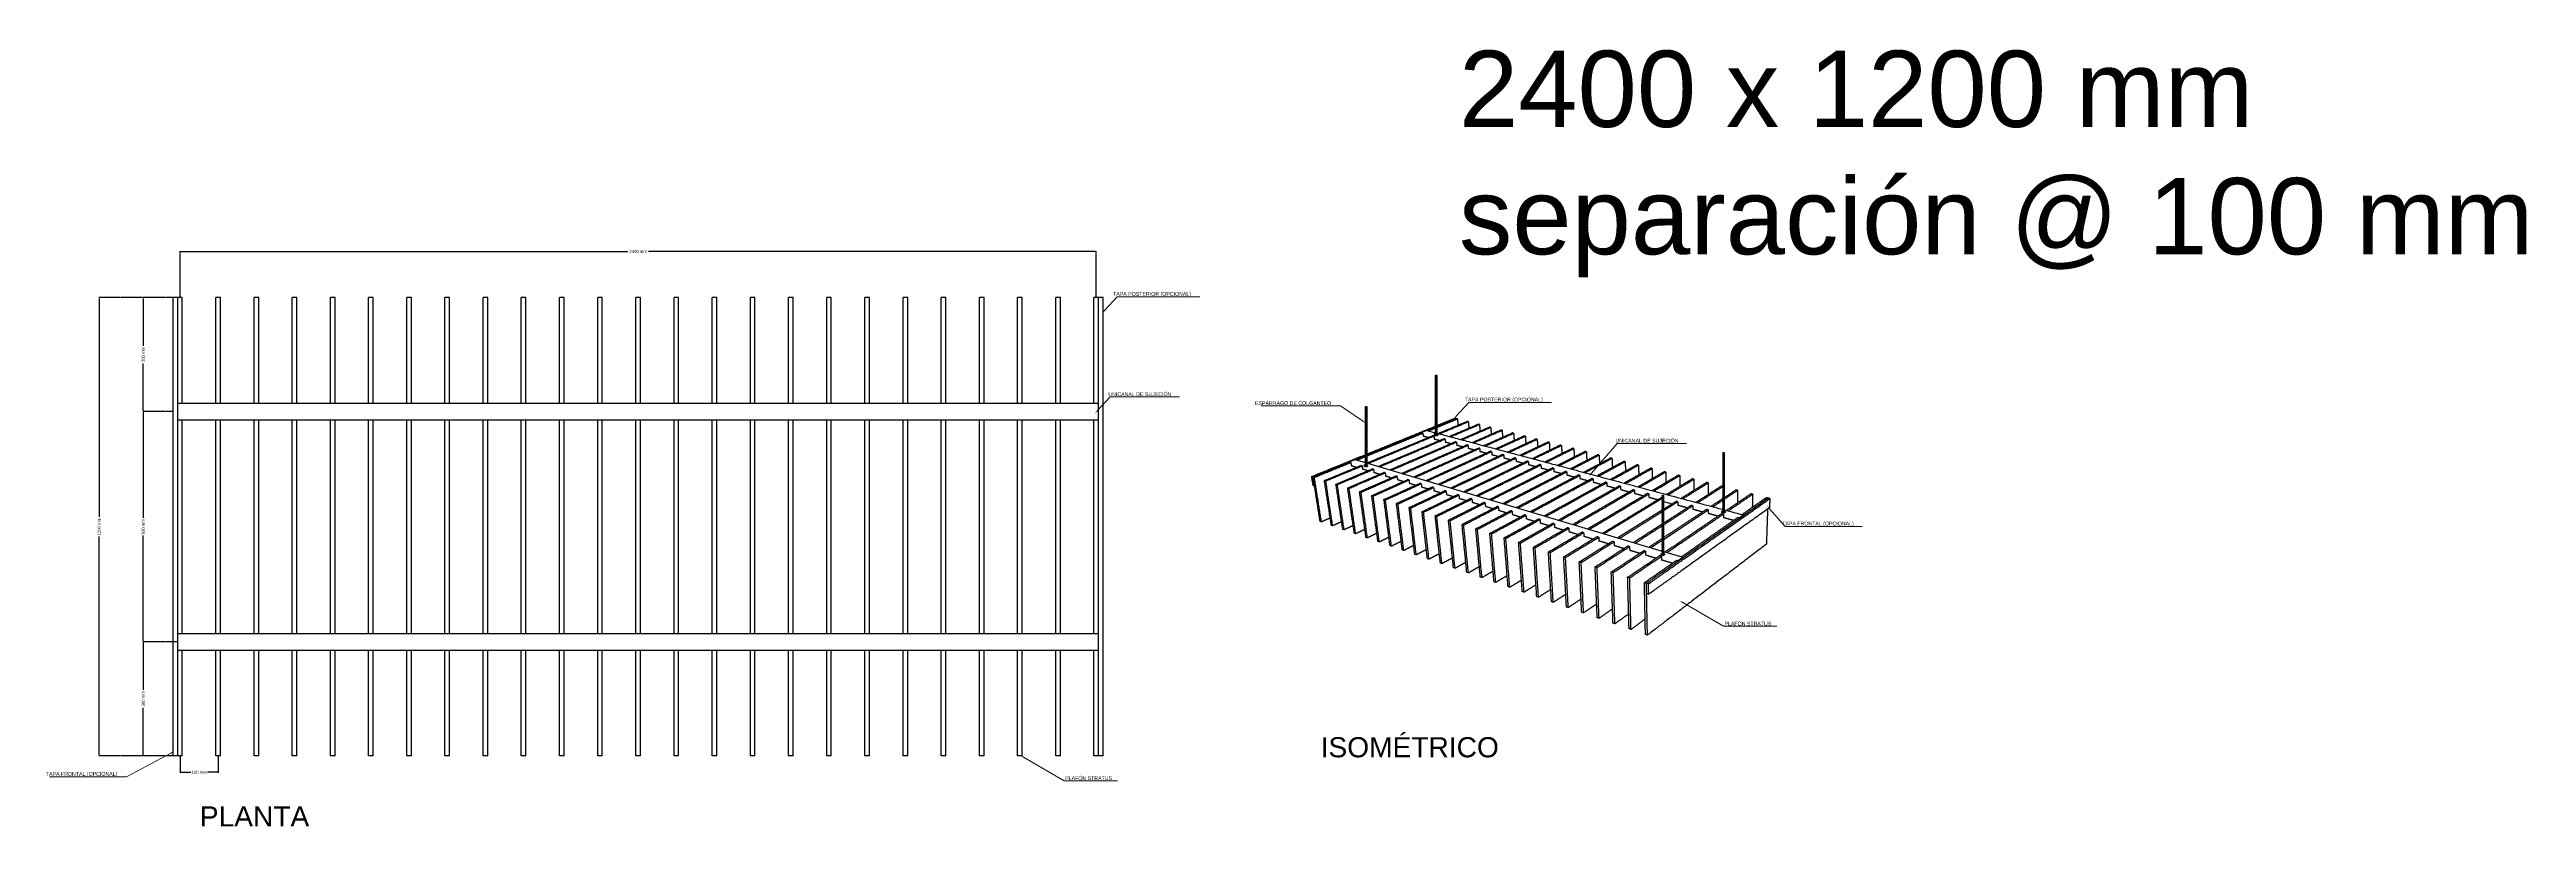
# Model space of a CAD drawing. Header units: millimetres. Extents: x 2538 to 24573, y 4449 to 23799.
# Drawn here: x 2538 to 9026, y 21764 to 23799 of the extents above; entities that cross this region are included whole.
import ezdxf
from ezdxf import colors
from ezdxf.entities.mleader import LeaderData, LeaderLine
from ezdxf.math import Vec2, Vec3

# ---------------------------------------------------------------- set-up
doc = ezdxf.new("R2010")
doc.units = ezdxf.units.MM
doc.header["$PDMODE"] = 3
doc.linetypes.add('HIDDEN', pattern=[0.375, 0.25, -0.125])
doc.layers.add('_HD_tornillo', color=30, linetype='Continuous')
doc.layers.add('HD021_Text', color=2, linetype='Continuous', lineweight=9)
doc.layers.add('Make2D$Visible$Curves', color=7, linetype='Continuous', true_color=0x000000)
doc.layers.add('MEDIDAS', color=1, linetype='Continuous', true_color=0xff0000)
doc.styles.add('Arial Narrow', font='ARIALN.TTF')
doc.styles.add('Default', font='arial.ttf')
doc.dimstyles.new('HD_DIM', dxfattribs={"dimtxt": 8, "dimasz": 2, "dimexe": 1, "dimexo": 0, "dimgap": 2, "dimtad": 0, "dimdec": 0, "dimzin": 0, "dimdsep": 46, "dimtxsty": 'Standard', "dimcen": 0, "dimclrd": 256, "dimclre": 251, "dimclrt": 7, "dimadec": 0, "dimazin": 0, "dimtp": 0.05, "dimtm": 0.05, "dimtfac": 0.6, "dimtdec": 0, "dimtofl": 0, "dimtmove": 0, "dimatfit": 3, "dimfxl": 1, "dimtolj": 2, "dimtzin": 0, "dimarcsym": 0})

# ---------------------------------------------------------------- blocks, each defined once
blk = doc.blocks.new('*D1')
at = {"layer": 'Defpoints', "color": 0, "transparency": 16777216}
for p in [(5279.7, 23270), (2879.7, 23149), (5279.7, 23149)]:
    blk.add_point(p, dxfattribs=at)
at = {"layer": 'MEDIDAS', "color": 251, "linetype": 'HIDDEN', "lineweight": -2, "transparency": 16777216}
for p, q in [((2879.7, 23149), (2879.7, 23271)), ((5279.7, 23149), (5279.7, 23271))]:
    blk.add_line(p, q, dxfattribs=at)
at = {"layer": 'MEDIDAS', "lineweight": -2, "transparency": 16777216}
for p, q in [((2881.7, 23270), (4052.3, 23270)), ((5277.7, 23270), (4107, 23270))]:
    blk.add_line(p, q, dxfattribs=at)
at = {"layer": 'MEDIDAS', "transparency": 16777216}
for points in [[(2881.7, 23270.3), (2881.7, 23269.7), (2879.7, 23270)], [(5277.7, 23270.3), (5277.7, 23269.7), (5279.7, 23270)]]:
    blk.add_solid(points, dxfattribs=at)
at = {"layer": 'MEDIDAS', "color": 7, "transparency": 16777216, "insert": (4079.7, 23270), "char_height": 8, "attachment_point": 5}
blk.add_mtext('\\A2;2400 mm', dxfattribs=at)
blk = doc.blocks.new('*D2')
at = {"layer": 'Defpoints', "color": 0, "transparency": 16777216}
for p in [(2861.7, 23149), (2667.6, 21949), (2861.7, 21949)]:
    blk.add_point(p, dxfattribs=at)
at = {"layer": 'MEDIDAS', "color": 251, "linetype": 'HIDDEN', "lineweight": -2, "transparency": 16777216}
for p, q in [((2861.7, 23149), (2666.6, 23149)), ((2861.7, 21949), (2666.6, 21949))]:
    blk.add_line(p, q, dxfattribs=at)
at = {"layer": 'MEDIDAS', "lineweight": -2, "transparency": 16777216}
for p, q in [((2667.6, 23147), (2667.6, 22575)), ((2667.6, 21951), (2667.6, 22523))]:
    blk.add_line(p, q, dxfattribs=at)
at = {"layer": 'MEDIDAS', "transparency": 16777216}
for points in [[(2667.3, 23147), (2667.9, 23147), (2667.6, 23149)], [(2667.3, 21951), (2667.9, 21951), (2667.6, 21949)]]:
    blk.add_solid(points, dxfattribs=at)
at = {"layer": 'MEDIDAS', "color": 7, "transparency": 16777216, "insert": (2667.6, 22549), "char_height": 8, "attachment_point": 5, "rotation": 90}
blk.add_mtext('\\A2;1200 mm', dxfattribs=at)
blk = doc.blocks.new('*D3')
at = {"layer": 'Defpoints', "color": 0, "transparency": 16777216}
for p in [(2879.7, 21949), (2979.7, 21949), (2979.7, 21905.6)]:
    blk.add_point(p, dxfattribs=at)
at = {"layer": 'MEDIDAS', "color": 251, "linetype": 'HIDDEN', "lineweight": -2, "transparency": 16777216}
for p, q in [((2879.7, 21949), (2879.7, 21904.6)), ((2979.7, 21949), (2979.7, 21904.6))]:
    blk.add_line(p, q, dxfattribs=at)
at = {"layer": 'MEDIDAS', "lineweight": -2, "transparency": 16777216}
for p, q in [((2881.7, 21905.6), (2907.7, 21905.6)), ((2977.7, 21905.6), (2951.7, 21905.6))]:
    blk.add_line(p, q, dxfattribs=at)
at = {"layer": 'MEDIDAS', "transparency": 16777216}
for points in [[(2881.7, 21906), (2881.7, 21905.3), (2879.7, 21905.6)], [(2977.7, 21906), (2977.7, 21905.3), (2979.7, 21905.6)]]:
    blk.add_solid(points, dxfattribs=at)
at = {"layer": 'MEDIDAS', "color": 7, "transparency": 16777216, "insert": (2929.7, 21905.6), "char_height": 8, "attachment_point": 5}
blk.add_mtext('\\A2;100 mm', dxfattribs=at)
blk = doc.blocks.new('*D4')
at = {"layer": 'Defpoints', "color": 0, "transparency": 16777216}
for p in [(2861.7, 23149), (2783.4, 22850.7), (2861.7, 22850.7)]:
    blk.add_point(p, dxfattribs=at)
at = {"layer": 'MEDIDAS', "color": 251, "linetype": 'HIDDEN', "lineweight": -2, "transparency": 16777216}
for p, q in [((2861.7, 23149), (2782.4, 23149)), ((2861.7, 22850.7), (2782.4, 22850.7))]:
    blk.add_line(p, q, dxfattribs=at)
at = {"layer": 'MEDIDAS', "lineweight": -2, "transparency": 16777216}
for p, q in [((2783.4, 23147), (2783.4, 23023.2)), ((2783.4, 22852.7), (2783.4, 22976.5))]:
    blk.add_line(p, q, dxfattribs=at)
at = {"layer": 'MEDIDAS', "transparency": 16777216}
for points in [[(2783, 23147), (2783.7, 23147), (2783.4, 23149)], [(2783, 22852.7), (2783.7, 22852.7), (2783.4, 22850.7)]]:
    blk.add_solid(points, dxfattribs=at)
at = {"layer": 'MEDIDAS', "color": 7, "transparency": 16777216, "insert": (2783.4, 22999.9), "char_height": 8, "attachment_point": 5, "rotation": 90}
blk.add_mtext('\\A2;300 mm', dxfattribs=at)
blk = doc.blocks.new('*D5')
at = {"layer": 'Defpoints', "color": 0, "transparency": 16777216}
for p in [(2861.7, 22850.7), (2783.4, 22247.4), (2873.7, 22247.4)]:
    blk.add_point(p, dxfattribs=at)
at = {"layer": 'MEDIDAS', "color": 251, "linetype": 'HIDDEN', "lineweight": -2, "transparency": 16777216}
for p, q in [((2861.7, 22850.7), (2782.4, 22850.7)), ((2873.7, 22247.4), (2782.4, 22247.4))]:
    blk.add_line(p, q, dxfattribs=at)
at = {"layer": 'MEDIDAS', "lineweight": -2, "transparency": 16777216}
for p, q in [((2783.4, 22848.7), (2783.4, 22572.4)), ((2783.4, 22249.4), (2783.4, 22525.7))]:
    blk.add_line(p, q, dxfattribs=at)
at = {"layer": 'MEDIDAS', "transparency": 16777216}
for points in [[(2783, 22848.7), (2783.7, 22848.7), (2783.4, 22850.7)], [(2783, 22249.4), (2783.7, 22249.4), (2783.4, 22247.4)]]:
    blk.add_solid(points, dxfattribs=at)
at = {"layer": 'MEDIDAS', "color": 7, "transparency": 16777216, "insert": (2783.4, 22549), "char_height": 8, "attachment_point": 5, "rotation": 90}
blk.add_mtext('\\A2;600 mm', dxfattribs=at)
blk = doc.blocks.new('*D6')
at = {"layer": 'Defpoints', "color": 0, "transparency": 16777216}
for p in [(2873.7, 22247.4), (2783.4, 21949), (2861.7, 21949)]:
    blk.add_point(p, dxfattribs=at)
at = {"layer": 'MEDIDAS', "color": 251, "linetype": 'HIDDEN', "lineweight": -2, "transparency": 16777216}
for p, q in [((2873.7, 22247.4), (2782.4, 22247.4)), ((2861.7, 21949), (2782.4, 21949))]:
    blk.add_line(p, q, dxfattribs=at)
at = {"layer": 'MEDIDAS', "lineweight": -2, "transparency": 16777216}
for p, q in [((2783.4, 22245.4), (2783.4, 22121.6)), ((2783.4, 21951), (2783.4, 22074.9))]:
    blk.add_line(p, q, dxfattribs=at)
at = {"layer": 'MEDIDAS', "transparency": 16777216}
for points in [[(2783, 22245.4), (2783.7, 22245.4), (2783.4, 22247.4)], [(2783, 21951), (2783.7, 21951), (2783.4, 21949)]]:
    blk.add_solid(points, dxfattribs=at)
at = {"layer": 'MEDIDAS', "color": 7, "transparency": 16777216, "insert": (2783.4, 22098.2), "char_height": 8, "attachment_point": 5, "rotation": 90}
blk.add_mtext('\\A2;300 mm', dxfattribs=at)
blk = doc.blocks.new('varilla roscada ISO')
for p, q in [((1059.9, -963.6), (1059.8, -963.7)), ((1059.8, -963.7), (1059.9, -963.8)), ((1059.9, -963.9), (1059.8, -964)), ((1059.8, -964), (1059.9, -964.1)), ((1059.9, -964.2), (1059.8, -964.3)), ((1059.8, -964.3), (1059.9, -964.4)), ((1059.9, -964.5), (1059.8, -964.7)), ((1059.8, -964.7), (1059.9, -964.8)), ((1059.9, -964.9), (1059.8, -965)), ((1059.8, -965), (1059.9, -965.1)), ((1059.9, -965.2), (1059.8, -965.3)), ((1059.8, -965.3), (1059.9, -965.4)), ((1059.9, -965.6), (1059.8, -965.7)), ((1059.8, -965.7), (1059.9, -965.8)), ((1059.8, -965.7), (1059.9, -965.8)), ((1059.9, -965.9), (1059.8, -966)), ((1059.8, -966), (1059.9, -966.1)), ((1059.9, -966.2), (1059.8, -966.3)), ((1059.8, -966.3), (1059.9, -966.4)), ((1059.9, -966.5), (1059.8, -966.7)), ((1059.8, -966.7), (1059.9, -966.8)), ((1059.9, -966.9), (1059.8, -967)), ((1059.8, -967), (1059.9, -967.1)), ((1059.8, -967), (1059.9, -967.1)), ((1059.9, -967.2), (1059.8, -967.4)), ((1059.8, -967.4), (1059.9, -967.5)), ((1059.9, -967.6), (1059.8, -967.7)), ((1059.8, -967.7), (1059.9, -967.8)), ((1059.9, -967.9), (1059.8, -968)), ((1059.8, -968), (1059.9, -968.1)), ((1059.9, -963.5), (1059.9, -963.6)), ((1059.9, -963.8), (1059.9, -963.9)), ((1059.9, -964.1), (1059.9, -964.2)), ((1059.9, -964.4), (1059.9, -964.5)), ((1059.9, -964.7), (1059.9, -964.9)), ((1059.9, -965.1), (1059.9, -965.2)), ((1059.9, -965.4), (1059.9, -965.6)), ((1059.9, -965.8), (1059.9, -965.9)), ((1059.9, -966.1), (1059.9, -966.2)), ((1059.9, -966.4), (1059.9, -966.5)), ((1059.9, -966.8), (1059.9, -966.9)), ((1059.9, -967.1), (1059.9, -967.2)), ((1059.9, -967.5), (1059.9, -967.6)), ((1059.9, -967.8), (1059.9, -967.9)), ((1059.9, -968.1), (1059.9, -968.3)), ((1060.8, -963.4), (1060.8, -963.5)), ((1060.8, -963.4), (1060.8, -963.5)), ((1060.8, -963.5), (1060.8, -963.7)), ((1060.8, -963.7), (1060.8, -963.9)), ((1060.8, -963.8), (1060.8, -963.7)), ((1060.8, -963.9), (1060.8, -964)), ((1060.8, -964.1), (1060.8, -964)), ((1060.8, -964.1), (1060.8, -964.2)), ((1060.8, -964.2), (1060.8, -964.3)), ((1060.8, -964.4), (1060.8, -964.3)), ((1060.8, -964.4), (1060.8, -964.5)), ((1060.8, -964.5), (1060.8, -964.6)), ((1060.8, -964.7), (1060.8, -964.6)), ((1060.8, -964.7), (1060.8, -964.8)), ((1060.8, -964.8), (1060.8, -965)), ((1060.8, -965), (1060.8, -965.2)), ((1060.8, -965), (1060.8, -965)), ((1060.8, -965.2), (1060.8, -965.3)), ((1060.8, -965.4), (1060.8, -965.3)), ((1060.8, -965.4), (1060.8, -965.5)), ((1060.8, -965.5), (1060.8, -965.6)), ((1060.8, -965.7), (1060.8, -965.6)), ((1060.8, -965.7), (1060.8, -965.6)), ((1060.8, -965.7), (1060.8, -965.9)), ((1060.8, -965.9), (1060.8, -966)), ((1060.8, -966.1), (1060.8, -966)), ((1060.8, -966.1), (1060.8, -966.2)), ((1060.8, -966.2), (1060.8, -966.3)), ((1060.8, -966.4), (1060.8, -966.3)), ((1060.8, -966.4), (1060.8, -966.5)), ((1060.8, -966.5), (1060.8, -966.6)), ((1060.8, -966.7), (1060.8, -966.6)), ((1060.8, -966.7), (1060.8, -966.9)), ((1060.8, -966.9), (1060.8, -967)), ((1060.8, -967.1), (1060.8, -967)), ((1060.8, -967.1), (1060.8, -967)), ((1060.8, -967.1), (1060.8, -967.2)), ((1060.8, -967.2), (1060.8, -967.3)), ((1060.8, -967.4), (1060.8, -967.3)), ((1060.8, -967.4), (1060.8, -967.5)), ((1060.8, -967.5), (1060.8, -967.7)), ((1060.8, -967.8), (1060.8, -967.7)), ((1060.8, -967.8), (1060.8, -967.9)), ((1060.8, -967.9), (1060.8, -968)), ((1060.8, -968.1), (1060.8, -968)), ((1060.8, -968.1), (1060.8, -968.2)), ((1059.9, -968.3), (1059.8, -968.4)), ((1059.8, -968.4), (1059.9, -968.5)), ((1059.8, -968.4), (1059.9, -968.5)), ((1059.9, -968.6), (1059.8, -968.7)), ((1059.8, -968.7), (1059.9, -968.8)), ((1059.9, -968.9), (1059.8, -969.1)), ((1059.8, -969.1), (1059.9, -969.1)), ((1059.9, -969.3), (1059.8, -969.4)), ((1059.8, -969.4), (1059.9, -969.5)), ((1059.9, -969.6), (1059.8, -969.7)), ((1059.8, -969.7), (1059.9, -969.8)), ((1059.9, -969.9), (1059.8, -970.1)), ((1059.8, -970.1), (1059.9, -970.2)), ((1059.9, -970.3), (1059.8, -970.4)), ((1059.8, -970.4), (1059.9, -970.5)), ((1059.9, -970.6), (1059.8, -970.7)), ((1059.8, -970.7), (1059.9, -970.8)), ((1059.9, -971), (1059.8, -971.1)), ((1059.8, -971.1), (1059.9, -971.2)), ((1059.9, -971.3), (1059.8, -971.4)), ((1059.8, -971.4), (1059.9, -971.5)), ((1059.9, -971.6), (1059.8, -971.7)), ((1059.8, -971.7), (1059.9, -971.8)), ((1059.9, -972), (1059.8, -972.1)), ((1059.8, -972.1), (1059.9, -972.2)), ((1059.9, -972.3), (1059.8, -972.4)), ((1059.8, -972.4), (1059.9, -972.5)), ((1059.9, -972.6), (1059.8, -972.8)), ((1059.8, -972.8), (1059.9, -972.9)), ((1059.9, -973), (1059.8, -973.1)), ((1059.8, -973.1), (1059.9, -973.2)), ((1059.9, -973.3), (1059.8, -973.4)), ((1059.8, -973.4), (1059.9, -973.5)), ((1059.9, -973.7), (1059.8, -973.8)), ((1059.8, -973.8), (1059.9, -973.9)), ((1059.9, -974), (1059.8, -974.1)), ((1059.8, -974.1), (1059.9, -974.2)), ((1059.9, -974.4), (1059.8, -974.5)), ((1059.8, -974.5), (1059.9, -974.6)), ((1059.9, -974.7), (1059.8, -974.8)), ((1059.8, -974.8), (1059.9, -974.9)), ((1059.9, -975.1), (1059.8, -975.2)), ((1059.8, -975.2), (1059.9, -975.3)), ((1059.9, -975.4), (1059.8, -975.5)), ((1059.8, -975.5), (1059.9, -975.6)), ((1059.9, -975.8), (1059.8, -975.9)), ((1059.8, -975.9), (1059.9, -976)), ((1059.9, -976.1), (1059.8, -976.2)), ((1059.8, -976.2), (1059.9, -976.3)), ((1059.9, -976.5), (1059.8, -976.6)), ((1059.8, -976.6), (1059.9, -976.7)), ((1059.9, -976.8), (1059.8, -976.9)), ((1059.8, -976.9), (1059.9, -977)), ((1059.9, -977.2), (1059.8, -977.3)), ((1059.8, -977.3), (1059.9, -977.4)), ((1059.9, -977.5), (1059.8, -977.6)), ((1059.8, -977.6), (1059.9, -977.7)), ((1059.9, -977.9), (1059.8, -978)), ((1059.8, -978), (1059.9, -978.1)), ((1059.9, -978.2), (1059.8, -978.3)), ((1059.8, -978.3), (1059.9, -978.4)), ((1059.9, -978.6), (1059.8, -978.7)), ((1059.8, -978.7), (1059.9, -978.8)), ((1059.9, -978.9), (1059.8, -979.1)), ((1059.8, -979.1), (1059.9, -979.2)), ((1059.9, -979.3), (1059.8, -979.4)), ((1059.8, -979.4), (1059.9, -979.5)), ((1059.9, -979.7), (1059.8, -979.8)), ((1059.8, -979.8), (1059.9, -979.9)), ((1059.9, -980), (1059.8, -980.1)), ((1059.8, -980.1), (1059.9, -980.2)), ((1059.9, -980.4), (1059.8, -980.5)), ((1059.8, -980.5), (1059.9, -980.6)), ((1059.9, -980.7), (1059.8, -980.8)), ((1059.8, -980.8), (1059.9, -980.9)), ((1059.9, -981.1), (1059.8, -981.2)), ((1059.8, -981.2), (1059.9, -981.3)), ((1059.9, -981.4), (1059.8, -981.5)), ((1059.8, -981.5), (1059.9, -981.6)), ((1059.9, -981.8), (1059.8, -981.9)), ((1059.8, -981.9), (1059.9, -982)), ((1059.9, -982.1), (1059.8, -982.3)), ((1059.8, -982.3), (1059.9, -982.4)), ((1059.9, -982.5), (1059.8, -982.7)), ((1059.8, -982.7), (1059.9, -982.8)), ((1059.9, -982.9), (1059.8, -983)), ((1059.8, -983), (1059.9, -983.1)), ((1059.9, -983.3), (1059.8, -983.4)), ((1059.8, -983.4), (1059.9, -983.5)), ((1059.9, -983.6), (1059.8, -983.7)), ((1059.8, -983.7), (1059.9, -983.8)), ((1059.9, -968.5), (1059.9, -968.6)), ((1059.9, -968.8), (1059.9, -968.9)), ((1059.9, -969.1), (1059.9, -969.3)), ((1059.9, -969.5), (1059.9, -969.6)), ((1059.9, -969.8), (1059.9, -969.9)), ((1059.9, -970.2), (1059.9, -970.3)), ((1059.9, -970.5), (1059.9, -970.6)), ((1059.9, -970.8), (1059.9, -971)), ((1059.9, -971.2), (1059.9, -971.3)), ((1059.9, -971.5), (1059.9, -971.6)), ((1059.9, -971.8), (1059.9, -972)), ((1059.9, -972.2), (1059.9, -972.3)), ((1059.9, -972.5), (1059.9, -972.6)), ((1059.9, -972.9), (1059.9, -973)), ((1059.9, -973.2), (1059.9, -973.3)), ((1059.9, -973.5), (1059.9, -973.7)), ((1059.9, -973.9), (1059.9, -974)), ((1059.9, -974.2), (1059.9, -974.4)), ((1059.9, -974.6), (1059.9, -974.7)), ((1059.9, -974.9), (1059.9, -975.1)), ((1059.9, -975.3), (1059.9, -975.4)), ((1059.9, -975.6), (1059.9, -975.8)), ((1059.9, -976), (1059.9, -976.1)), ((1059.9, -976.3), (1059.9, -976.5)), ((1059.9, -976.7), (1059.9, -976.8)), ((1059.9, -977), (1059.9, -977.2)), ((1059.9, -977.4), (1059.9, -977.5)), ((1059.9, -977.7), (1059.9, -977.9)), ((1059.9, -978.1), (1059.9, -978.2)), ((1059.9, -978.4), (1059.9, -978.6)), ((1059.9, -978.8), (1059.9, -978.9)), ((1059.9, -979.2), (1059.9, -979.3)), ((1059.9, -979.5), (1059.9, -979.7)), ((1059.9, -979.9), (1059.9, -980)), ((1059.9, -980.2), (1059.9, -980.4)), ((1059.9, -980.6), (1059.9, -980.7)), ((1059.9, -980.9), (1059.9, -981.1)), ((1059.9, -981.3), (1059.9, -981.4)), ((1059.9, -981.6), (1059.9, -981.8)), ((1059.9, -982), (1059.9, -982.1)), ((1059.9, -982.4), (1059.9, -982.5)), ((1059.9, -982.8), (1059.9, -982.9)), ((1059.9, -983.1), (1059.9, -983.3)), ((1059.9, -983.5), (1059.9, -983.6)), ((1060.8, -968.2), (1060.8, -968.4)), ((1060.8, -968.4), (1060.8, -968.4)), ((1060.8, -968.4), (1060.8, -968.6)), ((1060.8, -968.4), (1060.8, -968.4)), ((1060.8, -968.6), (1060.8, -968.7)), ((1060.8, -968.8), (1060.8, -968.7)), ((1060.8, -968.8), (1060.8, -968.9)), ((1060.8, -968.9), (1060.8, -969)), ((1060.8, -969.1), (1060.8, -969)), ((1060.8, -969.1), (1060.8, -969.2)), ((1060.8, -969.2), (1060.8, -969.3)), ((1060.8, -969.4), (1060.8, -969.3)), ((1060.8, -969.4), (1060.8, -969.6)), ((1060.8, -969.6), (1060.8, -969.7)), ((1060.8, -969.8), (1060.8, -969.7)), ((1060.8, -969.8), (1060.8, -969.9)), ((1060.8, -969.9), (1060.8, -970)), ((1060.8, -970.1), (1060.8, -970)), ((1060.8, -970.1), (1060.8, -970.2)), ((1060.8, -970.2), (1060.8, -970.4)), ((1060.8, -970.5), (1060.8, -970.4)), ((1060.8, -970.5), (1060.8, -970.6)), ((1060.8, -970.6), (1060.8, -970.7)), ((1060.8, -970.8), (1060.8, -970.7)), ((1060.8, -970.8), (1060.8, -970.9)), ((1060.8, -970.9), (1060.8, -971.1)), ((1060.8, -971.1), (1060.8, -971.1)), ((1060.8, -971.1), (1060.8, -971.3)), ((1060.8, -971.3), (1060.8, -971.4)), ((1060.8, -971.5), (1060.8, -971.4)), ((1060.8, -971.5), (1060.8, -971.6)), ((1060.8, -971.6), (1060.8, -971.7)), ((1060.8, -971.8), (1060.8, -971.7)), ((1060.8, -971.8), (1060.8, -971.9)), ((1060.8, -971.9), (1060.8, -972)), ((1060.8, -972.1), (1060.8, -972)), ((1060.8, -972.1), (1060.8, -972.3)), ((1060.8, -972.3), (1060.8, -972.4)), ((1060.8, -972.5), (1060.8, -972.4)), ((1060.8, -972.5), (1060.8, -972.6)), ((1060.8, -972.6), (1060.8, -972.7)), ((1060.8, -972.8), (1060.8, -972.7)), ((1060.8, -972.8), (1060.8, -972.9)), ((1060.8, -972.9), (1060.8, -973.1)), ((1060.8, -973.2), (1060.8, -973.1)), ((1060.8, -973.2), (1060.8, -973.3)), ((1060.8, -973.3), (1060.8, -973.4)), ((1060.8, -973.5), (1060.8, -973.4)), ((1060.8, -973.5), (1060.8, -973.6)), ((1060.8, -973.6), (1060.8, -973.8)), ((1060.8, -973.8), (1060.8, -974)), ((1060.8, -973.8), (1060.8, -973.8)), ((1060.8, -974), (1060.8, -974.1)), ((1060.8, -974.2), (1060.8, -974.1)), ((1060.8, -974.2), (1060.8, -974.3)), ((1060.8, -974.3), (1060.8, -974.5)), ((1060.8, -974.6), (1060.8, -974.5)), ((1060.8, -974.6), (1060.8, -974.7)), ((1060.8, -974.7), (1060.8, -974.8)), ((1060.8, -974.9), (1060.8, -974.8)), ((1060.8, -974.9), (1060.8, -975)), ((1060.8, -975), (1060.8, -975.2)), ((1060.8, -975.2), (1060.8, -975.4)), ((1060.8, -975.2), (1060.8, -975.2)), ((1060.8, -975.4), (1060.8, -975.5)), ((1060.8, -975.6), (1060.8, -975.5)), ((1060.8, -975.6), (1060.8, -975.8)), ((1060.8, -975.8), (1060.8, -975.9)), ((1060.8, -976), (1060.8, -975.9)), ((1060.8, -976), (1060.8, -976.1)), ((1060.8, -976.1), (1060.8, -976.2)), ((1060.8, -976.3), (1060.8, -976.2)), ((1060.8, -976.3), (1060.8, -976.4)), ((1060.8, -976.4), (1060.8, -976.6)), ((1060.8, -976.7), (1060.8, -976.6)), ((1060.8, -976.7), (1060.8, -976.8)), ((1060.8, -976.8), (1060.8, -976.9)), ((1060.8, -977), (1060.8, -976.9)), ((1060.8, -977), (1060.8, -977.1)), ((1060.8, -977.1), (1060.8, -977.3)), ((1060.8, -977.3), (1060.8, -977.3)), ((1060.8, -977.3), (1060.8, -977.5)), ((1060.8, -977.5), (1060.8, -977.6)), ((1060.8, -977.7), (1060.8, -977.6)), ((1060.8, -977.7), (1060.8, -977.8)), ((1060.8, -977.8), (1060.8, -978)), ((1060.8, -978.1), (1060.8, -978)), ((1060.8, -978.1), (1060.8, -978.2)), ((1060.8, -978.2), (1060.8, -978.3)), ((1060.8, -978.4), (1060.8, -978.3)), ((1060.8, -978.4), (1060.8, -978.5)), ((1060.8, -978.5), (1060.8, -978.7)), ((1060.8, -978.7), (1060.8, -978.9)), ((1060.8, -978.7), (1060.8, -978.7)), ((1060.8, -978.9), (1060.8, -979)), ((1060.8, -979.1), (1060.8, -979)), ((1060.8, -979.1), (1060.8, -979.3)), ((1060.8, -979.3), (1060.8, -979.4)), ((1060.8, -979.5), (1060.8, -979.4)), ((1060.8, -979.5), (1060.8, -979.6)), ((1060.8, -979.6), (1060.8, -979.8)), ((1060.8, -979.9), (1060.8, -979.8)), ((1060.8, -979.9), (1060.8, -980)), ((1060.8, -980), (1060.8, -980.1)), ((1060.8, -980.2), (1060.8, -980.1)), ((1060.8, -980.2), (1060.8, -980.3)), ((1060.8, -980.3), (1060.8, -980.5)), ((1060.8, -980.5), (1060.8, -980.5)), ((1060.8, -980.5), (1060.8, -980.7)), ((1060.8, -980.7), (1060.8, -980.8)), ((1060.8, -980.9), (1060.8, -980.8)), ((1060.8, -980.9), (1060.8, -981)), ((1060.8, -981), (1060.8, -981.2)), ((1060.8, -981.3), (1060.8, -981.2)), ((1060.8, -981.3), (1060.8, -981.4)), ((1060.8, -981.4), (1060.8, -981.5)), ((1060.8, -981.6), (1060.8, -981.5)), ((1060.8, -981.6), (1060.8, -981.7)), ((1060.8, -981.7), (1060.8, -981.9)), ((1060.8, -981.9), (1060.8, -982.1)), ((1060.8, -981.9), (1060.8, -981.9)), ((1060.8, -982.1), (1060.8, -982.2)), ((1060.8, -982.3), (1060.8, -982.2)), ((1060.8, -982.3), (1060.8, -982.5)), ((1060.8, -982.5), (1060.8, -982.6)), ((1060.8, -982.7), (1060.8, -982.6)), ((1060.8, -982.7), (1060.8, -982.9)), ((1060.8, -982.9), (1060.8, -983)), ((1060.8, -983.1), (1060.8, -983)), ((1060.8, -983.1), (1060.8, -983.2)), ((1060.8, -983.2), (1060.8, -983.4)), ((1060.8, -983.4), (1060.8, -983.4)), ((1060.8, -983.4), (1060.8, -983.6)), ((1060.8, -983.6), (1060.8, -983.7)), ((1060.8, -983.8), (1060.8, -983.7)), ((1059.9, -984), (1059.8, -984.1)), ((1059.8, -984.1), (1059.9, -984.2)), ((1059.9, -984.3), (1059.8, -984.4)), ((1059.8, -984.4), (1059.9, -984.5)), ((1059.9, -984.7), (1059.8, -984.8)), ((1059.8, -984.8), (1059.9, -984.9)), ((1059.9, -985), (1059.8, -985.1)), ((1059.8, -985.1), (1059.9, -985.2)), ((1059.9, -985.4), (1059.8, -985.5)), ((1059.8, -985.5), (1059.9, -985.6)), ((1059.9, -985.7), (1059.8, -985.8)), ((1059.8, -985.8), (1059.9, -985.9)), ((1059.9, -986.1), (1059.8, -986.2)), ((1059.8, -986.2), (1059.9, -986.3)), ((1059.9, -986.4), (1059.8, -986.5)), ((1059.8, -986.5), (1059.9, -986.6)), ((1059.9, -986.7), (1059.8, -986.9)), ((1059.8, -986.9), (1059.9, -987)), ((1059.9, -987.2), (1059.8, -987.3)), ((1059.8, -987.3), (1059.9, -987.4)), ((1059.9, -987.6), (1059.8, -987.7)), ((1059.8, -987.7), (1059.9, -987.8)), ((1059.9, -987.9), (1059.8, -988)), ((1059.8, -988), (1059.9, -988.1)), ((1059.9, -988.3), (1059.8, -988.4)), ((1059.8, -988.4), (1059.9, -988.5)), ((1059.9, -988.6), (1059.8, -988.7)), ((1059.8, -988.7), (1059.9, -988.8)), ((1059.9, -988.9), (1059.8, -989.1)), ((1059.8, -989.1), (1059.9, -989.2)), ((1059.9, -989.3), (1059.8, -989.4)), ((1059.8, -989.4), (1059.9, -989.5)), ((1059.9, -989.7), (1059.8, -989.8)), ((1059.8, -989.8), (1059.9, -989.9)), ((1059.9, -990), (1059.8, -990.1)), ((1059.8, -990.1), (1059.9, -990.2)), ((1059.9, -990.3), (1059.8, -990.5)), ((1059.8, -990.5), (1059.9, -990.6)), ((1059.9, -990.8), (1059.8, -990.9)), ((1059.8, -990.9), (1059.9, -991)), ((1059.9, -991.2), (1059.8, -991.3)), ((1059.8, -991.3), (1059.9, -991.4)), ((1059.9, -991.5), (1059.8, -991.6)), ((1059.8, -991.6), (1059.9, -991.7)), ((1059.9, -991.9), (1059.8, -992)), ((1059.8, -992), (1059.9, -992.1)), ((1059.9, -992.2), (1059.8, -992.3)), ((1059.8, -992.3), (1059.9, -992.4)), ((1059.9, -992.6), (1059.8, -992.7)), ((1059.8, -992.7), (1059.9, -992.8)), ((1059.9, -992.9), (1059.8, -993)), ((1059.8, -993), (1059.9, -993.1)), ((1059.9, -993.3), (1059.8, -993.4)), ((1059.8, -993.4), (1059.9, -993.5)), ((1059.9, -993.6), (1059.8, -993.7)), ((1059.8, -993.7), (1059.9, -993.8)), ((1059.9, -994), (1059.8, -994.1)), ((1059.8, -994.1), (1059.9, -994.2)), ((1059.9, -994.4), (1059.8, -994.5)), ((1059.8, -994.5), (1059.9, -994.6)), ((1059.9, -994.7), (1059.8, -994.9)), ((1059.8, -994.9), (1059.9, -994.9)), ((1059.9, -995.1), (1059.8, -995.2)), ((1059.8, -995.2), (1059.9, -995.3)), ((1059.9, -995.4), (1059.8, -995.6)), ((1059.8, -995.6), (1059.9, -995.7)), ((1059.9, -995.9), (1059.8, -996)), ((1059.8, -996), (1059.9, -996.1)), ((1059.9, -996.3), (1059.8, -996.4)), ((1059.8, -996.4), (1059.9, -996.5)), ((1059.9, -996.6), (1059.8, -996.7)), ((1059.8, -996.7), (1059.9, -996.8)), ((1059.9, -997), (1059.8, -997.1)), ((1059.8, -997.1), (1059.9, -997.2)), ((1059.9, -997.3), (1059.8, -997.4)), ((1059.8, -997.4), (1059.9, -997.5)), ((1059.9, -997.6), (1059.8, -997.8)), ((1059.8, -997.8), (1059.9, -997.9)), ((1059.9, -998), (1059.8, -998.1)), ((1059.8, -998.1), (1059.9, -998.2)), ((1059.9, -998.4), (1059.8, -998.5)), ((1059.8, -998.5), (1059.9, -998.6)), ((1059.9, -998.7), (1059.8, -998.8)), ((1059.8, -998.8), (1059.9, -998.9)), ((1059.9, -999), (1059.8, -999.2)), ((1059.8, -999.2), (1059.9, -999.3)), ((1059.9, -983.8), (1059.9, -984)), ((1059.9, -984.2), (1059.9, -984.3)), ((1059.9, -984.5), (1059.9, -984.7)), ((1059.9, -984.9), (1059.9, -985)), ((1059.9, -985.2), (1059.9, -985.4)), ((1059.9, -985.6), (1059.9, -985.7)), ((1059.9, -985.9), (1059.9, -986.1)), ((1059.9, -986.3), (1059.9, -986.4)), ((1059.9, -986.6), (1059.9, -986.7)), ((1059.9, -987), (1059.9, -987.2)), ((1059.9, -987.4), (1059.9, -987.6)), ((1059.9, -987.8), (1059.9, -987.9)), ((1059.9, -988.1), (1059.9, -988.3)), ((1059.9, -988.5), (1059.9, -988.6)), ((1059.9, -988.8), (1059.9, -988.9)), ((1059.9, -989.2), (1059.9, -989.3)), ((1059.9, -989.5), (1059.9, -989.7)), ((1059.9, -989.9), (1059.9, -990)), ((1059.9, -990.2), (1059.9, -990.3)), ((1059.9, -990.6), (1059.9, -990.8)), ((1059.9, -991), (1059.9, -991.2)), ((1059.9, -991.4), (1059.9, -991.5)), ((1059.9, -991.7), (1059.9, -991.9)), ((1059.9, -992.1), (1059.9, -992.2)), ((1059.9, -992.4), (1059.9, -992.6)), ((1059.9, -992.8), (1059.9, -992.9)), ((1059.9, -993.1), (1059.9, -993.3)), ((1059.9, -993.5), (1059.9, -993.6)), ((1059.9, -993.8), (1059.9, -994)), ((1059.9, -994.4), (1059.9, -994.2)), ((1059.9, -994.6), (1059.9, -994.7)), ((1059.9, -994.9), (1059.9, -995.1)), ((1059.9, -995.3), (1059.9, -995.4)), ((1059.9, -995.7), (1059.9, -995.9)), ((1059.9, -996.1), (1059.9, -996.3)), ((1059.9, -996.5), (1059.9, -996.6)), ((1059.9, -996.8), (1059.9, -997)), ((1059.9, -997.2), (1059.9, -997.3)), ((1059.9, -997.5), (1059.9, -997.6)), ((1059.9, -997.9), (1059.9, -998)), ((1059.9, -998.2), (1059.9, -998.4)), ((1059.9, -998.6), (1059.9, -998.7)), ((1059.9, -998.9), (1059.9, -999)), ((1059.9, -999.3), (1059.9, -999.4)), ((1060.8, -983.8), (1060.8, -983.9)), ((1060.8, -983.9), (1060.8, -984)), ((1060.8, -984.1), (1060.8, -984)), ((1060.8, -984.1), (1060.8, -984.3)), ((1060.8, -984.3), (1060.8, -984.4)), ((1060.8, -984.5), (1060.8, -984.4)), ((1060.8, -984.5), (1060.8, -984.6)), ((1060.8, -984.6), (1060.8, -984.8)), ((1060.8, -984.8), (1060.8, -984.8)), ((1060.8, -984.8), (1060.8, -985)), ((1060.8, -985), (1060.8, -985.1)), ((1060.8, -985.2), (1060.8, -985.1)), ((1060.8, -985.2), (1060.8, -985.3)), ((1060.8, -985.3), (1060.8, -985.4)), ((1060.8, -985.5), (1060.8, -985.4)), ((1060.8, -985.5), (1060.8, -985.7)), ((1060.8, -985.7), (1060.8, -985.8)), ((1060.8, -985.9), (1060.8, -985.8)), ((1060.8, -985.9), (1060.8, -986)), ((1060.8, -986), (1060.8, -986.2)), ((1060.8, -986.2), (1060.8, -986.2)), ((1060.8, -986.2), (1060.8, -986.4)), ((1060.8, -986.4), (1060.8, -986.5)), ((1060.8, -986.6), (1060.8, -986.5)), ((1060.8, -986.6), (1060.8, -986.7)), ((1060.8, -986.7), (1060.8, -986.8)), ((1060.8, -986.9), (1060.8, -986.8)), ((1060.8, -986.9), (1060.8, -987.2)), ((1060.8, -987.2), (1060.8, -987.3)), ((1060.8, -987.4), (1060.8, -987.3)), ((1060.8, -987.4), (1060.8, -987.5)), ((1060.8, -987.5), (1060.8, -987.7)), ((1060.8, -987.7), (1060.8, -987.9)), ((1060.8, -987.7), (1060.8, -987.7)), ((1060.8, -987.9), (1060.8, -988)), ((1060.8, -988.1), (1060.8, -988)), ((1060.8, -988.1), (1060.8, -988.2)), ((1060.8, -988.2), (1060.8, -988.3)), ((1060.8, -988.4), (1060.8, -988.3)), ((1060.8, -988.4), (1060.8, -988.6)), ((1060.8, -988.6), (1060.8, -988.7)), ((1060.8, -988.8), (1060.8, -988.7)), ((1060.8, -988.8), (1060.8, -988.9)), ((1060.8, -988.9), (1060.8, -989)), ((1060.8, -989.1), (1060.8, -989)), ((1060.8, -989.1), (1060.8, -989.3)), ((1060.8, -989.3), (1060.8, -989.4)), ((1060.8, -989.5), (1060.8, -989.4)), ((1060.8, -989.5), (1060.8, -989.6)), ((1060.8, -989.6), (1060.8, -989.7)), ((1060.8, -989.8), (1060.8, -989.7)), ((1060.8, -989.8), (1060.8, -990)), ((1060.8, -990), (1060.8, -990.1)), ((1060.8, -990.2), (1060.8, -990.1)), ((1060.8, -990.2), (1060.8, -990.3)), ((1060.8, -990.3), (1060.8, -990.5)), ((1060.8, -990.6), (1060.8, -990.5)), ((1060.8, -990.6), (1060.8, -990.7)), ((1060.8, -990.7), (1060.8, -990.9)), ((1060.8, -991), (1060.8, -990.9)), ((1060.8, -991), (1060.8, -991.2)), ((1060.8, -991.2), (1060.8, -991.3)), ((1060.8, -991.4), (1060.8, -991.3)), ((1060.8, -991.4), (1060.8, -991.5)), ((1060.8, -991.5), (1060.8, -991.6)), ((1060.8, -991.7), (1060.8, -991.6)), ((1060.8, -991.7), (1060.8, -991.8)), ((1060.8, -991.8), (1060.8, -992)), ((1060.8, -992.1), (1060.8, -992)), ((1060.8, -992.1), (1060.8, -992.2)), ((1060.8, -992.2), (1060.8, -992.3)), ((1060.8, -992.4), (1060.8, -992.3)), ((1060.8, -992.4), (1060.8, -992.5)), ((1060.8, -992.5), (1060.8, -992.7)), ((1060.8, -992.7), (1060.8, -992.7)), ((1060.8, -992.7), (1060.8, -992.9)), ((1060.8, -992.9), (1060.8, -993)), ((1060.8, -993.1), (1060.8, -993)), ((1060.8, -993.1), (1060.8, -993.2)), ((1060.8, -993.2), (1060.8, -993.4)), ((1060.8, -993.5), (1060.8, -993.4)), ((1060.8, -993.5), (1060.8, -993.6)), ((1060.8, -993.6), (1060.8, -993.7)), ((1060.8, -993.8), (1060.8, -993.7)), ((1060.8, -993.8), (1060.8, -993.9)), ((1060.8, -993.9), (1060.8, -994.1)), ((1060.8, -994.2), (1060.8, -994.1)), ((1060.8, -994.3), (1060.8, -994.2)), ((1060.8, -994.3), (1060.8, -994.5)), ((1060.8, -994.6), (1060.8, -994.5)), ((1060.8, -994.6), (1060.8, -994.7)), ((1060.8, -994.7), (1060.8, -994.8)), ((1060.8, -994.9), (1060.8, -994.8)), ((1060.8, -994.9), (1060.8, -995)), ((1060.8, -995), (1060.8, -995.2)), ((1060.8, -995.3), (1060.8, -995.2)), ((1060.8, -995.3), (1060.8, -995.4)), ((1060.8, -995.4), (1060.8, -995.6)), ((1060.8, -995.6), (1060.8, -995.8)), ((1060.8, -995.6), (1060.8, -995.6)), ((1060.8, -995.8), (1060.8, -996)), ((1060.8, -996.1), (1060.8, -996)), ((1060.8, -996.1), (1060.8, -996.2)), ((1060.8, -996.2), (1060.8, -996.4)), ((1060.8, -996.4), (1060.8, -996.6)), ((1060.8, -996.4), (1060.8, -996.4)), ((1060.8, -996.6), (1060.8, -996.7)), ((1060.8, -996.8), (1060.8, -996.7)), ((1060.8, -996.8), (1060.8, -996.9)), ((1060.8, -996.9), (1060.8, -997)), ((1060.8, -997.1), (1060.8, -997)), ((1060.8, -997.1), (1060.8, -997.3)), ((1060.8, -997.3), (1060.8, -997.4)), ((1060.8, -997.5), (1060.8, -997.4)), ((1060.8, -997.5), (1060.8, -997.6)), ((1060.8, -997.6), (1060.8, -997.7)), ((1060.8, -997.8), (1060.8, -997.7)), ((1060.8, -997.8), (1060.8, -998)), ((1060.8, -998), (1060.8, -998.1)), ((1060.8, -998.2), (1060.8, -998.1)), ((1060.8, -998.2), (1060.8, -998.3)), ((1060.8, -998.3), (1060.8, -998.4)), ((1060.8, -998.5), (1060.8, -998.4)), ((1060.8, -998.5), (1060.8, -998.7)), ((1060.8, -998.7), (1060.8, -998.8)), ((1060.8, -998.9), (1060.8, -998.8)), ((1060.8, -998.9), (1060.8, -999)), ((1060.8, -999), (1060.8, -999.1)), ((1060.8, -999.2), (1060.8, -999.1)), ((1060.8, -999.2), (1060.8, -999.4)), ((1060.8, -999.4), (1060.8, -999.5)), ((1059.3, -1000.5), (1059.5, -1000.2)), ((1059.3, -1001), (1059.3, -1000.5)), ((1059.9, -1001.4), (1059.3, -1001)), ((1059.9, -999.4), (1059.8, -999.5)), ((1059.8, -999.5), (1059.9, -999.6)), ((1059.9, -999.8), (1059.8, -999.9)), ((1059.8, -999.9), (1059.9, -1000)), ((1059.9, -1000.1), (1059.8, -1000.2)), ((1059.8, -1000.2), (1059.9, -1000.3)), ((1059.9, -999.6), (1059.9, -999.8)), ((1059.9, -1000), (1059.9, -1000.1)), ((1059.9, -1000.3), (1059.9, -1000.4)), ((1059.9, -1000.4), (1059.9, -1000.5)), ((1059.9, -1000.9), (1059.9, -1001.4)), ((1060.9, -1001.4), (1059.9, -1001.4)), ((1060.8, -999.6), (1060.8, -999.5)), ((1060.8, -999.6), (1060.8, -999.7)), ((1060.8, -999.7), (1060.8, -999.9)), ((1060.8, -999.9), (1060.8, -1000.1)), ((1060.8, -999.9), (1060.8, -999.9)), ((1060.8, -1000.1), (1060.8, -1000.2)), ((1060.8, -1000.3), (1060.8, -1000.2)), ((1060.8, -1000.3), (1060.8, -1000.4)), ((1060.8, -1000.4), (1060.8, -1000.5)), ((1060.9, -1000.9), (1060.9, -1001.4)), ((1061.4, -1001), (1060.9, -1001.4)), ((1061.4, -1000.5), (1061.2, -1000.2)), ((1061.4, -1000.5), (1061.4, -1001))]:
    blk.add_line(p, q)
for points in [[(1060.8, -999.9, -0.050174), (1061, -1000, -0.103273), (1061.2, -1000.2, -0.179504), (1061.2, -1000.3, -0.179504), (1061.2, -1000.4, -0.103273), (1061, -1000.6, -0.06305), (1060.7, -1000.7, -0.049252), (1060.4, -1000.7, -0.049252), (1060, -1000.7, -0.06305), (1059.7, -1000.6, -0.103273), (1059.5, -1000.5, -0.179504), (1059.5, -1000.3, -0.179504), (1059.5, -1000.2, -0.103273), (1059.7, -1000, -0.040066), (1059.9, -1000)], [(1060.8, -1000.1, -0.054589), (1060.9, -1000.2, -0.152216), (1060.9, -1000.3, -0.152216), (1060.9, -1000.4, -0.106943), (1060.7, -1000.5, -0.074343), (1060.6, -1000.6, -0.060974), (1060.4, -1000.6, -0.060974), (1060.1, -1000.6, -0.074343), (1060, -1000.6, -0.106943), (1059.8, -1000.4, -0.152216), (1059.8, -1000.3, -0.124765), (1059.8, -1000.2, -0.124765)]]:
    blk.add_lwpolyline(points, format="xyb")
for centre, radius, start, end in [((1060.3, -962.7), 1.11, 244.4352, 298.2918), ((1060.3, -963), 1.11, 244.4352, 298.2918), ((1060.3, -963.3), 1.11, 244.4352, 298.2918), ((1060.3, -963.7), 1.11, 244.4352, 298.2918), ((1060.3, -964), 1.11, 244.4352, 298.2918), ((1060.3, -964.3), 1.11, 244.4352, 298.2918), ((1060.3, -964.7), 1.11, 244.4352, 298.2918), ((1060.3, -965), 1.11, 244.4352, 298.2918), ((1060.3, -965.3), 1.11, 244.4352, 298.2918), ((1060.3, -965.7), 1.11, 244.4352, 298.2918), ((1060.3, -966), 1.11, 244.4352, 298.2918), ((1060.3, -966.4), 1.11, 244.4352, 298.2918), ((1060.3, -966.7), 1.11, 244.4352, 298.2918), ((1060.3, -967), 1.11, 244.4352, 298.2918), ((1060.3, -962.5), 1.15, 250.3854, 294.0751), ((1060.3, -962.8), 1.15, 250.3854, 294.0751), ((1060.3, -963.1), 1.15, 250.3854, 294.0751), ((1060.3, -963.5), 1.15, 250.3854, 294.0751), ((1060.3, -963.8), 1.15, 250.3854, 294.0751), ((1060.3, -964.1), 1.15, 250.3854, 294.0751), ((1060.3, -964.5), 1.15, 250.3854, 294.0751), ((1060.3, -964.8), 1.15, 250.3854, 294.0751), ((1060.3, -965.1), 1.15, 250.3854, 294.0751), ((1060.3, -965.4), 1.15, 250.3854, 294.0751), ((1060.3, -965.5), 1.15, 250.3854, 294.0751), ((1060.3, -965.8), 1.15, 250.3854, 294.0751), ((1060.3, -966.2), 1.15, 250.3854, 294.0751), ((1060.3, -966.5), 1.15, 250.3854, 294.0751), ((1060.3, -966.8), 1.15, 250.3854, 294.0751), ((1060.3, -967.4), 1.11, 244.4352, 298.2918), ((1060.3, -967.7), 1.11, 244.4352, 298.2918), ((1060.3, -968), 1.11, 244.4352, 298.2918), ((1060.3, -968.4), 1.11, 244.4352, 298.2918), ((1060.3, -968.7), 1.11, 244.4352, 298.2918), ((1060.3, -969.1), 1.11, 244.4352, 298.2918), ((1060.3, -969.4), 1.11, 244.4352, 298.2918), ((1060.3, -969.7), 1.11, 244.4352, 298.2918), ((1060.3, -970.1), 1.11, 244.4352, 298.2918), ((1060.3, -970.4), 1.11, 244.4352, 298.2918), ((1060.3, -970.7), 1.11, 244.4352, 298.2918), ((1060.3, -971.1), 1.11, 244.4352, 298.2918), ((1060.3, -971.4), 1.11, 244.4352, 298.2918), ((1060.3, -971.7), 1.11, 244.4352, 298.2918), ((1060.3, -972.1), 1.11, 244.4352, 298.2918), ((1060.3, -972.4), 1.11, 244.4352, 298.2918), ((1060.3, -972.8), 1.11, 244.4352, 298.2918), ((1060.3, -973.1), 1.11, 244.4352, 298.2918), ((1060.3, -973.5), 1.11, 244.4352, 298.2918), ((1060.3, -973.8), 1.11, 244.4352, 298.2918), ((1060.3, -974.2), 1.11, 244.4352, 298.2918), ((1060.3, -974.5), 1.11, 244.4352, 298.2918), ((1060.3, -974.9), 1.11, 244.4352, 298.2918), ((1060.3, -975.2), 1.11, 244.4352, 298.2918), ((1060.3, -975.6), 1.11, 244.4352, 298.2918), ((1060.3, -975.9), 1.11, 244.4352, 298.2918), ((1060.3, -976.3), 1.11, 244.4352, 298.2918), ((1060.3, -976.6), 1.11, 244.4352, 298.2918), ((1060.3, -977), 1.11, 244.4352, 298.2918), ((1060.3, -977.3), 1.11, 244.4352, 298.2918), ((1060.3, -977.7), 1.11, 244.4352, 298.2918), ((1060.3, -978.1), 1.11, 244.4352, 298.2918), ((1060.3, -978.4), 1.11, 244.4352, 298.2918), ((1060.3, -978.8), 1.11, 244.4352, 298.2918), ((1060.3, -979.1), 1.11, 244.4352, 298.2918), ((1060.3, -979.5), 1.11, 244.4352, 298.2918), ((1060.3, -979.8), 1.11, 244.4352, 298.2918), ((1060.3, -980.2), 1.11, 244.4352, 298.2918), ((1060.3, -980.5), 1.11, 244.4352, 298.2918), ((1060.3, -980.9), 1.11, 244.4352, 298.2918), ((1060.3, -981.2), 1.11, 244.4352, 298.2918), ((1060.3, -981.7), 1.11, 244.4352, 298.2918), ((1060.3, -982), 1.11, 244.4352, 298.2918), ((1060.3, -982.4), 1.11, 244.4352, 298.2918), ((1060.3, -982.7), 1.11, 244.4352, 298.2918), ((1060.3, -967.2), 1.15, 250.3854, 294.0751), ((1060.3, -967.5), 1.15, 250.3854, 294.0751), ((1060.3, -967.9), 1.15, 250.3854, 294.0751), ((1060.3, -968.2), 1.15, 250.3854, 294.0751), ((1060.3, -968.5), 1.15, 250.3854, 294.0751), ((1060.3, -968.9), 1.15, 250.3854, 294.0751), ((1060.3, -969.2), 1.15, 250.3854, 294.0751), ((1060.3, -969.5), 1.15, 250.3854, 294.0751), ((1060.3, -969.9), 1.15, 250.3854, 294.0751), ((1060.3, -970.2), 1.15, 250.3854, 294.0751), ((1060.3, -970.5), 1.15, 250.3854, 294.0751), ((1060.3, -970.9), 1.15, 250.3854, 294.0751), ((1060.3, -971.2), 1.15, 250.3854, 294.0751), ((1060.3, -971.6), 1.15, 250.3854, 294.0751), ((1060.3, -971.9), 1.15, 250.3854, 294.0751), ((1060.3, -972.2), 1.15, 250.3854, 294.0751), ((1060.3, -972.6), 1.15, 250.3854, 294.0751), ((1060.3, -972.9), 1.15, 250.3854, 294.0751), ((1060.3, -973.3), 1.15, 250.3854, 294.0751), ((1060.3, -973.6), 1.15, 250.3854, 294.0751), ((1060.3, -974), 1.15, 250.3854, 294.0751), ((1060.3, -974.3), 1.15, 250.3854, 294.0751), ((1060.3, -974.7), 1.15, 250.3854, 294.0751), ((1060.3, -975.1), 1.15, 250.3854, 294.0751), ((1060.3, -975.4), 1.15, 250.3854, 294.0751), ((1060.3, -975.7), 1.15, 250.3854, 294.0751), ((1060.3, -976.1), 1.15, 250.3854, 294.0751), ((1060.3, -976.5), 1.15, 250.3854, 294.0751), ((1060.3, -976.8), 1.15, 250.3854, 294.0751), ((1060.3, -977.1), 1.15, 250.3854, 294.0751), ((1060.3, -977.5), 1.15, 250.3854, 294.0751), ((1060.3, -977.9), 1.15, 250.3854, 294.0751), ((1060.3, -978.3), 1.15, 250.3854, 294.0751), ((1060.3, -978.6), 1.15, 250.3854, 294.0751), ((1060.3, -978.9), 1.15, 250.3854, 294.0751), ((1060.3, -979.3), 1.15, 250.3854, 294.0751), ((1060.3, -979.6), 1.15, 250.3854, 294.0751), ((1060.3, -980), 1.15, 250.3854, 294.0751), ((1060.3, -980.3), 1.15, 250.3854, 294.0751), ((1060.3, -980.7), 1.15, 250.3854, 294.0751), ((1060.3, -981.1), 1.15, 250.3854, 294.0751), ((1060.3, -981.5), 1.15, 250.3854, 294.0751), ((1060.3, -981.8), 1.15, 250.3854, 294.0751), ((1060.3, -982.2), 1.15, 250.3854, 294.0751), ((1060.3, -982.5), 1.15, 250.3854, 294.0751), ((1060.3, -983.1), 1.11, 244.4352, 298.2918), ((1060.3, -983.4), 1.11, 244.4352, 298.2918), ((1060.3, -983.8), 1.11, 244.4352, 298.2918), ((1060.3, -984.1), 1.11, 244.4352, 298.2918), ((1060.3, -984.5), 1.11, 244.4352, 298.2918), ((1060.3, -984.8), 1.11, 244.4352, 298.2918), ((1060.3, -985.2), 1.11, 244.4352, 298.2918), ((1060.3, -985.5), 1.11, 244.4352, 298.2918), ((1060.3, -985.9), 1.11, 244.4352, 298.2918), ((1060.3, -986.3), 1.11, 244.4352, 298.2918), ((1060.3, -986.7), 1.11, 244.4352, 298.2918), ((1060.3, -987), 1.11, 244.4352, 298.2918), ((1060.3, -987.4), 1.11, 244.4352, 298.2918), ((1060.3, -987.7), 1.11, 244.4352, 298.2918), ((1060.3, -988.1), 1.11, 244.4352, 298.2918), ((1060.3, -988.4), 1.11, 244.4352, 298.2918), ((1060.3, -988.8), 1.11, 244.4352, 298.2918), ((1060.3, -989.1), 1.11, 244.4352, 298.2918), ((1060.3, -989.5), 1.11, 244.4352, 298.2918), ((1060.3, -989.9), 1.11, 244.4352, 298.2918), ((1060.3, -990.3), 1.11, 244.4352, 298.2918), ((1060.3, -990.6), 1.11, 244.4352, 298.2918), ((1060.3, -991), 1.11, 244.4352, 298.2918), ((1060.3, -991.3), 1.11, 244.4352, 298.2918), ((1060.3, -991.7), 1.11, 244.4352, 298.2918), ((1060.3, -992), 1.11, 244.4352, 298.2918), ((1060.3, -992.4), 1.11, 244.4352, 298.2918), ((1060.3, -992.7), 1.11, 244.4352, 298.2918), ((1060.3, -993.1), 1.11, 244.4352, 298.2918), ((1060.3, -993.5), 1.11, 244.4352, 298.2918), ((1060.3, -993.8), 1.11, 244.4352, 298.2918), ((1060.3, -994.2), 1.11, 244.4352, 298.2918), ((1060.3, -994.6), 1.11, 244.4352, 298.2918), ((1060.3, -995), 1.11, 244.4352, 298.2918), ((1060.3, -995.4), 1.11, 244.4352, 298.2918), ((1060.3, -995.7), 1.11, 244.4352, 298.2918), ((1060.3, -996.1), 1.11, 244.4352, 298.2918), ((1060.3, -996.4), 1.11, 244.4352, 298.2918), ((1060.3, -996.8), 1.11, 244.4352, 298.2918), ((1060.3, -997.1), 1.11, 244.4352, 298.2918), ((1060.3, -997.5), 1.11, 244.4352, 298.2918), ((1060.3, -997.8), 1.11, 244.4352, 298.2918), ((1060.3, -998.2), 1.11, 244.4352, 298.2918), ((1060.3, -982.9), 1.15, 250.3854, 294.0751), ((1060.3, -983.2), 1.15, 250.3854, 294.0751), ((1060.3, -983.6), 1.15, 250.3854, 294.0751), ((1060.3, -983.9), 1.15, 250.3854, 294.0751), ((1060.3, -984.3), 1.15, 250.3854, 294.0751), ((1060.3, -984.6), 1.15, 250.3854, 294.0751), ((1060.3, -985), 1.15, 250.3854, 294.0751), ((1060.3, -985.3), 1.15, 250.3854, 294.0751), ((1060.3, -985.7), 1.15, 250.3854, 294.0751), ((1060.3, -986.1), 1.15, 250.3854, 294.0751), ((1060.3, -986.5), 1.15, 250.3854, 294.0751), ((1060.3, -986.8), 1.15, 250.3854, 294.0751), ((1060.3, -987.2), 1.15, 250.3854, 294.0751), ((1060.3, -987.5), 1.15, 250.3854, 294.0751), ((1060.3, -987.9), 1.15, 250.3854, 294.0751), ((1060.3, -988.2), 1.15, 250.3854, 294.0751), ((1060.3, -988.6), 1.15, 250.3854, 294.0751), ((1060.3, -988.9), 1.15, 250.3854, 294.0751), ((1060.3, -989.3), 1.15, 250.3854, 294.0751), ((1060.3, -989.7), 1.15, 250.3854, 294.0751), ((1060.3, -990.1), 1.15, 250.3854, 294.0751), ((1060.3, -990.4), 1.15, 250.3854, 294.0751), ((1060.3, -990.8), 1.15, 250.3854, 294.0751), ((1060.3, -991.1), 1.15, 250.3854, 294.0751), ((1060.3, -991.5), 1.15, 250.3854, 294.0751), ((1060.3, -991.8), 1.15, 250.3854, 294.0751), ((1060.3, -992.2), 1.15, 250.3854, 294.0751), ((1060.3, -992.5), 1.15, 250.3854, 294.0751), ((1060.3, -992.9), 1.15, 250.3854, 294.0751), ((1060.3, -993.3), 1.15, 250.3854, 294.0751), ((1060.3, -993.7), 1.15, 250.3854, 294.0751), ((1060.3, -994), 1.15, 250.3854, 294.0751), ((1060.3, -994.3), 1.15, 250.3854, 294.0751), ((1060.3, -994.8), 1.15, 250.3854, 294.0751), ((1060.3, -995.2), 1.15, 250.3854, 294.0751), ((1060.3, -995.5), 1.15, 250.3854, 294.0751), ((1060.3, -995.9), 1.15, 250.3854, 294.0751), ((1060.3, -996.2), 1.15, 250.3854, 294.0751), ((1060.3, -996.6), 1.15, 250.3854, 294.0751), ((1060.3, -996.9), 1.15, 250.3854, 294.0751), ((1060.3, -997.3), 1.15, 250.3854, 294.0751), ((1060.3, -997.6), 1.15, 250.3854, 294.0751), ((1060.3, -998), 1.15, 250.3854, 294.0751), ((1060.3, -998.3), 1.15, 250.3854, 294.0751), ((1059.4, -1001), 0.459, 4.3437, 97.5693), ((1060.3, -998.5), 1.11, 244.4352, 298.2918), ((1060.3, -998.9), 1.11, 244.4352, 298.2918), ((1060.3, -999.2), 1.11, 244.4352, 298.2918), ((1060.3, -998.7), 1.15, 250.3854, 294.0751), ((1060.3, -999), 1.15, 250.3854, 294.0751), ((1060.3, -999.4), 1.15, 250.3854, 294.0751), ((1060.4, -1001.6), 0.854, 53.8922, 127.632), ((1061.3, -1000.9), 0.463, 84.5732, 176.5622)]:
    blk.add_arc(centre, radius, start, end)
blk.add_ellipse((1060.3, -963.4), major_axis=(-0.426, -0.017), ratio=0.217707)

msp = doc.modelspace()

# ---------------------------------------------------------------- linework, layer by layer
at = {"layer": 'Make2D$Visible$Curves', "color": 7, "lineweight": -3}
for p, q in [((6131.6, 22795.2), (5987.8, 22736.7)), ((5987.9, 22734.2), (6135, 22794.3)), ((6144.2, 22801.5), (6167.5, 22795.3)), ((6149.3, 22800.1), (6167.8, 22807.7)), ((6171.4, 22813.7), (6218.9, 22833.1)), ((6171.4, 22809.1), (6225.7, 22831.3)), ((6171.5, 22811.5), (6222.3, 22832.2)), ((5957.2, 22725.4), (5984.3, 22717.3)), ((5959, 22724.9), (5984.3, 22735.2)), ((5987.9, 22716.3), (6761.8, 22485.1)), ((6761.8, 22622.7), (6610.3, 22530.3)), ((6761.6, 22592.3), (6645.5, 22519.8)), ((6803.4, 22614.2), (6765.4, 22590.4)), ((6765.5, 22615.2), (6788.4, 22609)), ((6765.5, 22515.8), (6882.2, 22593)), ((6765.5, 22484), (6816, 22468.9))]:
    msp.add_line(p, q, dxfattribs=at)
for points in [[(6920.8, 22651.1), (6920.7, 22647.8), (6920.6, 22641.4), (6920.6, 22635.2), (6920.5, 22628.9), (6920.4, 22622.6)], [(6920.8, 22654.1), (6920.8, 22654)], [(6920.8, 22653.9), (6920.8, 22652.6)], [(6920.8, 22652.5), (6920.8, 22651.1)]]:
    msp.add_lwpolyline(points, dxfattribs=at)
for points in [[(2873.7, 23149), (2867.7, 23149), (2861.7, 23149)], [(2861.7, 21949), (2861.7, 22549), (2861.7, 23149)], [(2885.7, 23149), (2879.7, 23149), (2873.7, 23149)], [(2873.7, 22872.7), (2873.7, 23010.9), (2873.7, 23149)], [(2885.7, 22872.7), (2885.7, 23010.9), (2885.7, 23149)], [(2985.7, 23149), (2979.7, 23149), (2973.7, 23149)], [(2973.7, 22872.7), (2973.7, 23010.9), (2973.7, 23149)], [(2985.7, 22872.7), (2985.7, 23010.9), (2985.7, 23149)], [(3085.7, 23149), (3079.7, 23149), (3073.7, 23149)], [(3073.7, 22872.7), (3073.7, 23010.9), (3073.7, 23149)], [(3085.7, 22872.7), (3085.7, 23010.9), (3085.7, 23149)], [(3185.7, 23149), (3179.7, 23149), (3173.7, 23149)], [(3173.7, 22872.7), (3173.7, 23010.9), (3173.7, 23149)], [(3185.7, 22872.7), (3185.7, 23010.9), (3185.7, 23149)], [(3285.7, 23149), (3279.7, 23149), (3273.7, 23149)], [(3273.7, 22872.7), (3273.7, 23010.9), (3273.7, 23149)], [(3285.7, 22872.7), (3285.7, 23010.9), (3285.7, 23149)], [(3385.7, 23149), (3379.7, 23149), (3373.7, 23149)], [(3373.7, 22872.7), (3373.7, 23010.9), (3373.7, 23149)], [(3385.7, 22872.7), (3385.7, 23010.9), (3385.7, 23149)], [(3485.7, 23149), (3479.7, 23149), (3473.7, 23149)], [(3473.7, 22872.7), (3473.7, 23010.9), (3473.7, 23149)], [(3485.7, 22872.7), (3485.7, 23010.9), (3485.7, 23149)], [(3585.7, 23149), (3579.7, 23149), (3573.7, 23149)], [(3573.7, 22872.7), (3573.7, 23010.9), (3573.7, 23149)], [(3585.7, 22872.7), (3585.7, 23010.9), (3585.7, 23149)], [(3685.7, 23149), (3679.7, 23149), (3673.7, 23149)], [(3673.7, 22872.7), (3673.7, 23010.9), (3673.7, 23149)], [(3685.7, 22872.7), (3685.7, 23010.9), (3685.7, 23149)], [(3785.7, 23149), (3779.7, 23149), (3773.7, 23149)], [(3773.7, 22872.7), (3773.7, 23010.9), (3773.7, 23149)], [(3785.7, 22872.7), (3785.7, 23010.9), (3785.7, 23149)], [(3885.7, 23149), (3879.7, 23149), (3873.7, 23149)], [(3873.7, 22872.7), (3873.7, 23010.9), (3873.7, 23149)], [(3885.7, 22872.7), (3885.7, 23010.9), (3885.7, 23149)], [(3985.7, 23149), (3979.7, 23149), (3973.7, 23149)], [(3973.7, 22872.7), (3973.7, 23010.9), (3973.7, 23149)], [(3985.7, 22872.7), (3985.7, 23010.9), (3985.7, 23149)], [(4085.7, 23149), (4079.7, 23149), (4073.7, 23149)], [(4073.7, 22872.7), (4073.7, 23010.9), (4073.7, 23149)], [(4085.7, 22872.7), (4085.7, 23010.9), (4085.7, 23149)], [(4185.7, 23149), (4179.7, 23149), (4173.7, 23149)], [(4173.7, 22872.7), (4173.7, 23010.9), (4173.7, 23149)], [(4185.7, 22872.7), (4185.7, 23010.9), (4185.7, 23149)], [(4285.7, 23149), (4279.7, 23149), (4273.7, 23149)], [(4273.7, 22872.7), (4273.7, 23010.9), (4273.7, 23149)], [(4285.7, 22872.7), (4285.7, 23010.9), (4285.7, 23149)], [(4385.7, 23149), (4379.7, 23149), (4373.7, 23149)], [(4373.7, 22872.7), (4373.7, 23010.9), (4373.7, 23149)], [(4385.7, 22872.7), (4385.7, 23010.9), (4385.7, 23149)], [(4485.7, 23149), (4479.7, 23149), (4473.7, 23149)], [(4473.7, 22872.7), (4473.7, 23010.9), (4473.7, 23149)], [(4485.7, 22872.7), (4485.7, 23010.9), (4485.7, 23149)], [(4585.7, 23149), (4579.7, 23149), (4573.7, 23149)], [(4573.7, 22872.7), (4573.7, 23010.9), (4573.7, 23149)], [(4585.7, 22872.7), (4585.7, 23010.9), (4585.7, 23149)], [(4685.7, 23149), (4679.7, 23149), (4673.7, 23149)], [(4673.7, 22872.7), (4673.7, 23010.9), (4673.7, 23149)], [(4685.7, 22872.7), (4685.7, 23010.9), (4685.7, 23149)], [(4785.7, 23149), (4779.7, 23149), (4773.7, 23149)], [(4773.7, 22872.7), (4773.7, 23010.9), (4773.7, 23149)], [(4785.7, 22872.7), (4785.7, 23010.9), (4785.7, 23149)], [(4885.7, 23149), (4879.7, 23149), (4873.7, 23149)], [(4873.7, 22872.7), (4873.7, 23010.9), (4873.7, 23149)], [(4885.7, 22872.7), (4885.7, 23010.9), (4885.7, 23149)], [(4985.7, 23149), (4979.7, 23149), (4973.7, 23149)], [(4973.7, 22872.7), (4973.7, 23010.9), (4973.7, 23149)], [(4985.7, 22872.7), (4985.7, 23010.9), (4985.7, 23149)], [(5085.7, 23149), (5079.7, 23149), (5073.7, 23149)], [(5073.7, 22872.7), (5073.7, 23010.9), (5073.7, 23149)], [(5085.7, 22872.7), (5085.7, 23010.9), (5085.7, 23149)], [(5185.7, 23149), (5179.7, 23149), (5173.7, 23149)], [(5173.7, 22872.7), (5173.7, 23010.9), (5173.7, 23149)], [(5185.7, 22872.7), (5185.7, 23010.9), (5185.7, 23149)], [(5285.7, 23149), (5279.7, 23149), (5273.7, 23149)], [(5273.7, 22872.7), (5273.7, 23010.9), (5273.7, 23149)], [(5285.7, 22872.7), (5285.7, 23010.9), (5285.7, 23149)], [(5297.7, 23149), (5291.7, 23149), (5285.7, 23149)], [(5297.7, 21949), (5297.7, 22549), (5297.7, 23149)], [(2873.7, 22872.7), (4079.7, 22872.7), (5285.7, 22872.7)], [(2873.7, 22829.6), (2873.7, 22850.7), (2873.7, 22871.7)], [(5285.7, 22829.6), (5285.7, 22850.7), (5285.7, 22871.7)], [(2873.7, 22269.5), (2873.7, 22549), (2873.7, 22828.6)], [(2873.7, 22828.6), (4079.7, 22828.6), (5285.7, 22828.6)], [(2885.7, 22269.5), (2885.7, 22549), (2885.7, 22828.6)], [(2973.7, 22269.5), (2973.7, 22549), (2973.7, 22828.6)], [(2985.7, 22269.5), (2985.7, 22549), (2985.7, 22828.6)], [(3073.7, 22269.5), (3073.7, 22549), (3073.7, 22828.6)], [(3085.7, 22269.5), (3085.7, 22549), (3085.7, 22828.6)], [(3173.7, 22269.5), (3173.7, 22549), (3173.7, 22828.6)], [(3185.7, 22269.5), (3185.7, 22549), (3185.7, 22828.6)], [(3273.7, 22269.5), (3273.7, 22549), (3273.7, 22828.6)], [(3285.7, 22269.5), (3285.7, 22549), (3285.7, 22828.6)], [(3373.7, 22269.5), (3373.7, 22549), (3373.7, 22828.6)], [(3385.7, 22269.5), (3385.7, 22549), (3385.7, 22828.6)], [(3473.7, 22269.5), (3473.7, 22549), (3473.7, 22828.6)], [(3485.7, 22269.5), (3485.7, 22549), (3485.7, 22828.6)], [(3573.7, 22269.5), (3573.7, 22549), (3573.7, 22828.6)], [(3585.7, 22269.5), (3585.7, 22549), (3585.7, 22828.6)], [(3673.7, 22269.5), (3673.7, 22549), (3673.7, 22828.6)], [(3685.7, 22269.5), (3685.7, 22549), (3685.7, 22828.6)], [(3773.7, 22269.5), (3773.7, 22549), (3773.7, 22828.6)], [(3785.7, 22269.5), (3785.7, 22549), (3785.7, 22828.6)], [(3873.7, 22269.5), (3873.7, 22549), (3873.7, 22828.6)], [(3885.7, 22269.5), (3885.7, 22549), (3885.7, 22828.6)], [(3973.7, 22269.5), (3973.7, 22549), (3973.7, 22828.6)], [(3985.7, 22269.5), (3985.7, 22549), (3985.7, 22828.6)], [(4073.7, 22269.5), (4073.7, 22549), (4073.7, 22828.6)], [(4085.7, 22269.5), (4085.7, 22549), (4085.7, 22828.6)], [(4173.7, 22269.5), (4173.7, 22549), (4173.7, 22828.6)], [(4185.7, 22269.5), (4185.7, 22549), (4185.7, 22828.6)], [(4273.7, 22269.5), (4273.7, 22549), (4273.7, 22828.6)], [(4285.7, 22269.5), (4285.7, 22549), (4285.7, 22828.6)], [(4373.7, 22269.5), (4373.7, 22549), (4373.7, 22828.6)], [(4385.7, 22269.5), (4385.7, 22549), (4385.7, 22828.6)], [(4473.7, 22269.5), (4473.7, 22549), (4473.7, 22828.6)], [(4485.7, 22269.5), (4485.7, 22549), (4485.7, 22828.6)], [(4573.7, 22269.5), (4573.7, 22549), (4573.7, 22828.6)], [(4585.7, 22269.5), (4585.7, 22549), (4585.7, 22828.6)], [(4673.7, 22269.5), (4673.7, 22549), (4673.7, 22828.6)], [(4685.7, 22269.5), (4685.7, 22549), (4685.7, 22828.6)], [(4773.7, 22269.5), (4773.7, 22549), (4773.7, 22828.6)], [(4785.7, 22269.5), (4785.7, 22549), (4785.7, 22828.6)], [(4873.7, 22269.5), (4873.7, 22549), (4873.7, 22828.6)], [(4885.7, 22269.5), (4885.7, 22549), (4885.7, 22828.6)], [(4973.7, 22269.5), (4973.7, 22549), (4973.7, 22828.6)], [(4985.7, 22269.5), (4985.7, 22549), (4985.7, 22828.6)], [(5073.7, 22269.5), (5073.7, 22549), (5073.7, 22828.6)], [(5085.7, 22269.5), (5085.7, 22549), (5085.7, 22828.6)], [(5173.7, 22269.5), (5173.7, 22549), (5173.7, 22828.6)], [(5185.7, 22269.5), (5185.7, 22549), (5185.7, 22828.6)], [(5273.7, 22269.5), (5273.7, 22549), (5273.7, 22828.6)], [(5285.7, 22269.5), (5285.7, 22549), (5285.7, 22828.6)], [(2873.7, 22269.5), (4079.7, 22269.5), (5285.7, 22269.5)], [(2873.7, 22226.3), (2873.7, 22247.4), (2873.7, 22268.5)], [(5285.7, 22226.3), (5285.7, 22247.4), (5285.7, 22268.5)], [(2873.7, 21949), (2873.7, 22087.2), (2873.7, 22225.3)], [(2873.7, 22225.3), (4079.7, 22225.3), (5285.7, 22225.3)], [(2885.7, 21949), (2885.7, 22087.2), (2885.7, 22225.3)], [(2973.7, 21949), (2973.7, 22087.2), (2973.7, 22225.3)], [(2985.7, 21949), (2985.7, 22087.2), (2985.7, 22225.3)], [(3073.7, 21949), (3073.7, 22087.2), (3073.7, 22225.3)], [(3085.7, 21949), (3085.7, 22087.2), (3085.7, 22225.3)], [(3173.7, 21949), (3173.7, 22087.2), (3173.7, 22225.3)], [(3185.7, 21949), (3185.7, 22087.2), (3185.7, 22225.3)], [(3273.7, 21949), (3273.7, 22087.2), (3273.7, 22225.3)], [(3285.7, 21949), (3285.7, 22087.2), (3285.7, 22225.3)], [(3373.7, 21949), (3373.7, 22087.2), (3373.7, 22225.3)], [(3385.7, 21949), (3385.7, 22087.2), (3385.7, 22225.3)], [(3473.7, 21949), (3473.7, 22087.2), (3473.7, 22225.3)], [(3485.7, 21949), (3485.7, 22087.2), (3485.7, 22225.3)], [(3573.7, 21949), (3573.7, 22087.2), (3573.7, 22225.3)], [(3585.7, 21949), (3585.7, 22087.2), (3585.7, 22225.3)], [(3673.7, 21949), (3673.7, 22087.2), (3673.7, 22225.3)], [(3685.7, 21949), (3685.7, 22087.2), (3685.7, 22225.3)], [(3773.7, 21949), (3773.7, 22087.2), (3773.7, 22225.3)], [(3785.7, 21949), (3785.7, 22087.2), (3785.7, 22225.3)], [(3873.7, 21949), (3873.7, 22087.2), (3873.7, 22225.3)], [(3885.7, 21949), (3885.7, 22087.2), (3885.7, 22225.3)], [(3973.7, 21949), (3973.7, 22087.2), (3973.7, 22225.3)], [(3985.7, 21949), (3985.7, 22087.2), (3985.7, 22225.3)], [(4073.7, 21949), (4073.7, 22087.2), (4073.7, 22225.3)], [(4085.7, 21949), (4085.7, 22087.2), (4085.7, 22225.3)], [(4173.7, 21949), (4173.7, 22087.2), (4173.7, 22225.3)], [(4185.7, 21949), (4185.7, 22087.2), (4185.7, 22225.3)], [(4273.7, 21949), (4273.7, 22087.2), (4273.7, 22225.3)], [(4285.7, 21949), (4285.7, 22087.2), (4285.7, 22225.3)], [(4373.7, 21949), (4373.7, 22087.2), (4373.7, 22225.3)], [(4385.7, 21949), (4385.7, 22087.2), (4385.7, 22225.3)], [(4473.7, 21949), (4473.7, 22087.2), (4473.7, 22225.3)], [(4485.7, 21949), (4485.7, 22087.2), (4485.7, 22225.3)], [(4573.7, 21949), (4573.7, 22087.2), (4573.7, 22225.3)], [(4585.7, 21949), (4585.7, 22087.2), (4585.7, 22225.3)], [(4673.7, 21949), (4673.7, 22087.2), (4673.7, 22225.3)], [(4685.7, 21949), (4685.7, 22087.2), (4685.7, 22225.3)], [(4773.7, 21949), (4773.7, 22087.2), (4773.7, 22225.3)], [(4785.7, 21949), (4785.7, 22087.2), (4785.7, 22225.3)], [(4873.7, 21949), (4873.7, 22087.2), (4873.7, 22225.3)], [(4885.7, 21949), (4885.7, 22087.2), (4885.7, 22225.3)], [(4973.7, 21949), (4973.7, 22087.2), (4973.7, 22225.3)], [(4985.7, 21949), (4985.7, 22087.2), (4985.7, 22225.3)], [(5073.7, 21949), (5073.7, 22087.2), (5073.7, 22225.3)], [(5085.7, 21949), (5085.7, 22087.2), (5085.7, 22225.3)], [(5173.7, 21949), (5173.7, 22087.2), (5173.7, 22225.3)], [(5185.7, 21949), (5185.7, 22087.2), (5185.7, 22225.3)], [(5273.7, 21949), (5273.7, 22087.2), (5273.7, 22225.3)], [(5285.7, 21949), (5285.7, 22087.2), (5285.7, 22225.3)], [(2873.7, 21949), (2867.7, 21949), (2861.7, 21949)], [(2885.7, 21949), (2879.7, 21949), (2873.7, 21949)], [(2985.7, 21949), (2979.7, 21949), (2973.7, 21949)], [(3085.7, 21949), (3079.7, 21949), (3073.7, 21949)], [(3185.7, 21949), (3179.7, 21949), (3173.7, 21949)], [(3285.7, 21949), (3279.7, 21949), (3273.7, 21949)], [(3385.7, 21949), (3379.7, 21949), (3373.7, 21949)], [(3485.7, 21949), (3479.7, 21949), (3473.7, 21949)], [(3585.7, 21949), (3579.7, 21949), (3573.7, 21949)], [(3685.7, 21949), (3679.7, 21949), (3673.7, 21949)], [(3785.7, 21949), (3779.7, 21949), (3773.7, 21949)], [(3885.7, 21949), (3879.7, 21949), (3873.7, 21949)], [(3985.7, 21949), (3979.7, 21949), (3973.7, 21949)], [(4085.7, 21949), (4079.7, 21949), (4073.7, 21949)], [(4185.7, 21949), (4179.7, 21949), (4173.7, 21949)], [(4285.7, 21949), (4279.7, 21949), (4273.7, 21949)], [(4385.7, 21949), (4379.7, 21949), (4373.7, 21949)], [(4485.7, 21949), (4479.7, 21949), (4473.7, 21949)], [(4585.7, 21949), (4579.7, 21949), (4573.7, 21949)], [(4685.7, 21949), (4679.7, 21949), (4673.7, 21949)], [(4785.7, 21949), (4779.7, 21949), (4773.7, 21949)], [(4885.7, 21949), (4879.7, 21949), (4873.7, 21949)], [(4985.7, 21949), (4979.7, 21949), (4973.7, 21949)], [(5085.7, 21949), (5079.7, 21949), (5073.7, 21949)], [(5185.7, 21949), (5179.7, 21949), (5173.7, 21949)], [(5285.7, 21949), (5279.7, 21949), (5273.7, 21949)], [(5297.7, 21949), (5291.7, 21949), (5285.7, 21949)]]:
    msp.add_open_spline(points, degree=2, dxfattribs=at)
for points, weights in [([(2873.7, 22871.7), (2873.7, 22872.7), (2873.7, 22872.7)], [1, 0.707106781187, 1]), ([(5285.7, 22871.7), (5285.7, 22872.7), (5285.7, 22872.7)], [1, 0.707106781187, 1]), ([(2873.7, 22828.6), (2873.7, 22828.6), (2873.7, 22829.6)], [1, 0.707106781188, 1]), ([(5285.7, 22828.6), (5285.7, 22828.6), (5285.7, 22829.6)], [1, 0.707106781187, 1]), ([(5988, 22739.2), (6080.8, 22776.9), (6167.8, 22812.3)], [679.462660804, 701.951345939, 724.440031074]), ([(5988.5, 22716.1), (6077.1, 22752.8), (6160.5, 22787.4)], [666.385245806, 687.436677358, 708.48810891]), ([(5992, 22715), (6080.7, 22751.8), (6164, 22786.5)], [665.793721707, 686.845239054, 707.896756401]), ([(6018.4, 22707.1), (6106.8, 22744.4), (6189.9, 22779.5)], [661.457286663, 682.508729, 703.560171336]), ([(6022, 22706.1), (6110.4, 22743.4), (6193.4, 22778.6)], [660.865827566, 681.917323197, 702.968818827]), ([(6131.5, 22796), (6131.5, 22796.4), (6131.7, 22796.5)], [713.32722259, 504.368408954, 713.360530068]), ([(6131.6, 22795.2), (6131.5, 22795.6), (6131.5, 22796)], [713.416185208, 713.371703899, 713.32722259]), ([(6135, 22794.3), (6133.3, 22794.8), (6131.6, 22795.2)], [712.824693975, 713.120228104, 713.415762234]), ([(6131.7, 22796.5), (6137.9, 22799), (6144, 22801.5)], [713.360530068, 714.959556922, 716.558583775]), ([(6135, 22794.3), (6135.5, 22790.2), (6135.9, 22786.1)], [712.824693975, 713.291220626, 713.757747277]), ([(6148.8, 22782.6), (6142.4, 22784.3), (6135.9, 22786.1)], [711.558508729, 712.65806126, 713.757613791]), ([(6144, 22801.5), (6144.1, 22801.5), (6144.2, 22801.5)], [716.558583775, 649.324185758, 625.190619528]), ([(6145.9, 22801.1), (6156.7, 22805.5), (6167.5, 22809.8)], [717.144710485, 719.992497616, 722.840284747]), ([(6149.3, 22800.1), (6158.6, 22803.9), (6167.8, 22807.7)], [716.55319786, 718.991208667, 721.429219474]), ([(6164, 22786.5), (6162.3, 22787), (6160.5, 22787.4)], [707.896756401, 708.192432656, 708.48810891]), ([(6164, 22786.5), (6164.5, 22782.3), (6164.9, 22778.2)], [707.896756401, 708.363283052, 708.829809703]), ([(6178.2, 22774.6), (6171.6, 22776.4), (6164.9, 22778.2)], [706.588063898, 707.708844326, 708.829624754]), ([(6171.4, 22809.1), (6198.8, 22820.3), (6225.7, 22831.3)], [722.370749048, 729.756374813, 737.142000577]), ([(6171.4, 22794.2), (6537.9, 22696.4), (6974.3, 22579.8)], [620.811148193, 571.016069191, 521.220990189]), ([(6174.8, 22793.3), (6213.4, 22809.3), (6250.9, 22824.9)], [712.216607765, 722.511011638, 732.805415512]), ([(6178.3, 22792.4), (6216.9, 22808.4), (6254.4, 22824)], [711.625193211, 721.919628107, 732.214063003]), ([(6193.4, 22778.6), (6191.7, 22779), (6189.9, 22779.5)], [702.968818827, 703.264495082, 703.560171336]), ([(6193.4, 22778.6), (6193.9, 22774.4), (6194.3, 22770.2)], [702.968818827, 703.435345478, 703.901872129]), ([(6204.1, 22785.5), (6242.5, 22801.7), (6279.9, 22817.5)], [707.288859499, 717.583168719, 727.877477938]), ([(6207.6, 22784.6), (6246.1, 22800.8), (6283.4, 22816.6)], [706.697517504, 716.991821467, 727.286125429]), ([(6222.3, 22832.2), (6220.6, 22832.6), (6218.9, 22833.1)], [737.733353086, 738.02902934, 738.324705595]), ([(6225.7, 22831.3), (6224, 22831.8), (6222.3, 22832.2)], [737.142000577, 737.437676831, 737.733353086]), ([(6225.7, 22831.3), (6226.5, 22823.2), (6227.3, 22815.1)], [737.142000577, 738.088507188, 739.035013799]), ([(6233.8, 22777.6), (6272.1, 22794), (6309.3, 22810)], [702.360623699, 712.655082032, 722.949540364]), ([(6237.4, 22776.6), (6275.7, 22793.1), (6312.8, 22809.1)], [701.769510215, 712.063849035, 722.358187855]), ([(6254.4, 22824), (6252.6, 22824.5), (6250.9, 22824.9)], [732.214063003, 732.509739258, 732.805415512]), ([(6254.4, 22824), (6255.1, 22815.7), (6255.9, 22807.4)], [732.214063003, 733.17983281, 734.145602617]), ([(6263.9, 22769.5), (6302, 22786.2), (6339.1, 22802.4)], [697.432953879, 707.727278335, 718.021602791]), ([(6267.6, 22768.6), (6305.7, 22785.3), (6342.7, 22801.5)], [696.841463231, 707.135856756, 717.430250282]), ([(6283.4, 22816.6), (6281.6, 22817.1), (6279.9, 22817.5)], [727.286125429, 727.581801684, 727.877477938]), ([(6283.4, 22816.6), (6284.1, 22808.1), (6284.9, 22799.5)], [727.286125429, 728.271943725, 729.25776202]), ([(6294.5, 22761.4), (6332.4, 22778.3), (6369.3, 22794.7)], [692.504882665, 702.799273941, 713.093665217]), ([(6298.2, 22760.4), (6336.1, 22777.3), (6372.9, 22793.8)], [691.913498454, 702.207905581, 712.502312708]), ([(6312.8, 22809.1), (6311, 22809.6), (6309.3, 22810)], [722.358187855, 722.65386411, 722.949540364]), ([(6312.8, 22809.1), (6313.6, 22800.3), (6314.3, 22791.6)], [722.358187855, 723.364936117, 724.371684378]), ([(6325.5, 22753.1), (6363.2, 22770.2), (6399.9, 22786.9)], [687.57713057, 697.871429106, 708.165727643]), ([(6329.2, 22752.1), (6367, 22769.3), (6403.6, 22786)], [686.985747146, 697.28006114, 707.574375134]), ([(6342.7, 22801.5), (6340.9, 22802), (6339.1, 22802.4)], [717.430250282, 717.725926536, 718.021602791]), ([(6342.7, 22801.5), (6343.4, 22792.5), (6344.1, 22783.5)], [717.430250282, 718.4588201, 719.487389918]), ([(6356.9, 22744.7), (6394.5, 22762.1), (6430.9, 22779)], [682.648905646, 692.943347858, 703.237790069]), ([(6360.7, 22743.7), (6398.3, 22761.1), (6434.7, 22778)], [682.057748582, 692.352093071, 702.64643756]), ([(6372.9, 22793.8), (6371.1, 22794.3), (6369.3, 22794.7)], [712.502312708, 712.797988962, 713.093665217]), ([(6372.9, 22793.8), (6373.6, 22784.5), (6374.3, 22775.3)], [712.502312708, 713.553671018, 714.605029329]), ([(6403.6, 22786), (6401.7, 22786.4), (6399.9, 22786.9)], [707.574375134, 707.870051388, 708.165727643]), ([(6403.6, 22786), (6404.2, 22776.4), (6404.9, 22766.9)], [707.574375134, 708.649554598, 709.724734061]), ([(6434.7, 22778), (6432.8, 22778.5), (6430.9, 22779)], [702.64643756, 702.942113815, 703.237790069]), ([(6434.7, 22778), (6435.3, 22768.2), (6435.9, 22758.4)], [702.64643756, 703.746542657, 704.846647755]), ([(5844, 22680.6), (5915.6, 22709.7), (5983.9, 22737.5)], [647.261872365, 662.882911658, 678.503950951]), ([(5847.5, 22679.5), (5895.9, 22699.2), (5942.9, 22718.3)], [646.670519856, 657.154260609, 667.638001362]), ([(5851, 22678.4), (5899.5, 22698.1), (5946.4, 22717.3)], [646.079167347, 656.5629081, 667.046648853]), ([(5877.3, 22670), (5925.6, 22690), (5972.4, 22709.4)], [641.742582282, 652.226323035, 662.710063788]), ([(5880.9, 22668.8), (5929.2, 22688.9), (5976, 22708.3)], [641.151229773, 651.634970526, 662.11871128]), ([(5942.7, 22719.2), (5942.7, 22719.6), (5943, 22719.7)], [667.549177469, 471.998442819, 667.582484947]), ([(5942.9, 22718.3), (5942.8, 22718.8), (5942.7, 22719.2)], [667.638069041, 667.593623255, 667.549177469]), ([(5946.4, 22717.3), (5944.6, 22717.8), (5942.9, 22718.3)], [667.046648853, 667.342239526, 667.637830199]), ([(5943, 22719.7), (5950, 22722.6), (5957, 22725.4)], [667.582484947, 669.1815118, 670.780538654]), ([(5946.4, 22717.3), (5947, 22712.9), (5947.6, 22708.6)], [667.046648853, 667.513175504, 667.979702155]), ([(5960.8, 22704.6), (5954.2, 22706.6), (5947.6, 22708.6)], [665.780590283, 666.880148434, 667.979706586]), ([(5957, 22725.4), (5957.1, 22725.4), (5957.2, 22725.4)], [670.780538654, 600.250814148, 580.389138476]), ([(5962.5, 22723.8), (5973.3, 22728.3), (5984.1, 22732.7)], [670.721863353, 673.221166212, 675.720469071]), ([(5976, 22708.3), (5974.2, 22708.9), (5972.4, 22709.4)], [662.11871128, 662.414387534, 662.710063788]), ([(5976, 22708.3), (5976.6, 22704), (5977.2, 22699.6)], [662.11871128, 662.585237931, 663.051764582]), ([(6048.8, 22698.1), (6136.9, 22735.9), (6219.7, 22771.5)], [656.529283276, 677.580758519, 698.632233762]), ([(6052.5, 22697), (6140.5, 22734.9), (6223.3, 22770.5)], [655.938082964, 676.989482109, 698.040881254]), ([(6079.6, 22688.8), (6167.4, 22727.3), (6249.8, 22763.4)], [651.601387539, 672.652841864, 693.704296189]), ([(6083.4, 22687.7), (6171.1, 22726.2), (6253.5, 22762.4)], [651.010054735, 672.061499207, 693.11294368]), ([(6111, 22679.5), (6198.4, 22718.5), (6280.5, 22755.1)], [646.673306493, 667.724832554, 688.776358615]), ([(6114.8, 22678.4), (6202.1, 22717.4), (6284.2, 22754.1)], [646.082028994, 667.13351755, 688.185006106]), ([(6142.8, 22670), (6229.8, 22709.6), (6311.5, 22746.7)], [641.745623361, 662.797022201, 683.848421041]), ([(6146.6, 22668.8), (6233.6, 22708.5), (6315.3, 22745.7)], [641.154003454, 662.205535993, 683.257068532]), ([(6175.1, 22660.3), (6261.7, 22700.5), (6343.1, 22738.3)], [636.81752732, 657.869005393, 678.920483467]), ([(6179, 22659.2), (6265.6, 22699.5), (6346.9, 22737.2)], [636.226328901, 657.27772993, 678.329130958]), ([(6208, 22766.5), (6201.2, 22768.4), (6194.3, 22770.2)], [701.617492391, 702.759629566, 703.901766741]), ([(6207.9, 22650.5), (6294.1, 22691.4), (6375, 22729.6)], [631.889464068, 652.941004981, 673.992545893]), ([(6211.8, 22649.4), (6298.1, 22690.3), (6378.9, 22728.6)], [631.298316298, 652.349754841, 673.401193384]), ([(6223.3, 22770.5), (6221.5, 22771), (6219.7, 22771.5)], [698.040881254, 698.336557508, 698.632233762]), ([(6223.3, 22770.5), (6223.7, 22766.3), (6224.1, 22762.2)], [698.040881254, 698.507407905, 698.973934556]), ([(6238.3, 22758.3), (6231.2, 22760.2), (6224.1, 22762.2)], [696.646756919, 697.810336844, 698.973916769]), ([(6241.2, 22640.6), (6327, 22682.1), (6407.5, 22720.9)], [626.961691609, 648.013149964, 669.064608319]), ([(6245.2, 22639.4), (6331, 22680.9), (6411.4, 22719.8)], [626.370410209, 647.42183301, 668.473255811]), ([(6253.5, 22762.4), (6251.7, 22762.9), (6249.8, 22763.4)], [693.11294368, 693.408619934, 693.704296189]), ([(6253.5, 22762.4), (6253.9, 22758.2), (6254.3, 22754)], [693.11294368, 693.579470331, 694.045996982]), ([(6269, 22750), (6261.6, 22752), (6254.3, 22754)], [691.676125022, 692.861011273, 694.045897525]), ([(6275, 22630.5), (6360.4, 22672.6), (6440.4, 22712)], [622.033754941, 643.085212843, 664.136670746]), ([(6279.1, 22629.3), (6364.5, 22671.4), (6444.4, 22710.9)], [621.442252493, 642.493785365, 663.545318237]), ([(6284.2, 22754.1), (6282.3, 22754.6), (6280.5, 22755.1)], [688.185006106, 688.48068236, 688.776358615]), ([(6284.2, 22754.1), (6284.5, 22749.9), (6284.9, 22745.6)], [688.185006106, 688.651532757, 689.118059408]), ([(6300.1, 22741.5), (6292.5, 22743.6), (6284.9, 22745.6)], [686.705617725, 687.911890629, 689.118163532]), ([(6315.3, 22745.7), (6313.4, 22746.2), (6311.5, 22746.7)], [683.257068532, 683.552744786, 683.848421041]), ([(6315.3, 22745.7), (6315.6, 22741.5), (6316, 22737.2)], [683.257068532, 683.723595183, 684.190121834]), ([(6331.7, 22733), (6323.8, 22735.1), (6316, 22737.2)], [681.735070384, 682.962569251, 684.190068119]), ([(6346.9, 22737.2), (6345, 22737.7), (6343.1, 22738.3)], [678.329130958, 678.624807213, 678.920483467]), ([(6346.9, 22737.2), (6347.2, 22732.9), (6347.5, 22728.7)], [678.329130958, 678.795657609, 679.26218426]), ([(6363.7, 22724.3), (6355.6, 22726.5), (6347.5, 22728.7)], [676.7644791, 678.013312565, 679.262146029]), ([(6378.9, 22728.6), (6377, 22729.1), (6375, 22729.6)], [673.401193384, 673.696869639, 673.992545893]), ([(6378.9, 22728.6), (6379.2, 22724.3), (6379.5, 22720)], [673.401193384, 673.867720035, 674.334246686]), ([(6396.2, 22715.4), (6387.9, 22717.7), (6379.5, 22720)], [671.793864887, 673.0640279, 674.334190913]), ([(6388.8, 22736.2), (6426.2, 22753.8), (6462.4, 22771)], [677.721238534, 688.015545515, 698.309852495]), ([(6392.7, 22735.1), (6430, 22752.8), (6466.2, 22770)], [677.129860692, 687.424180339, 697.718499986]), ([(6411.4, 22719.8), (6409.4, 22720.4), (6407.5, 22720.9)], [668.473255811, 668.768932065, 669.064608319]), ([(6411.4, 22719.8), (6411.7, 22715.5), (6412, 22711.2)], [668.473255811, 668.939782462, 669.406309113]), ([(6429.2, 22706.5), (6420.6, 22708.8), (6412, 22711.2)], [666.823442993, 668.11492265, 669.406402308]), ([(6421.2, 22727.5), (6458.3, 22745.4), (6494.3, 22762.8)], [672.793121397, 683.087518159, 693.381914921]), ([(6425.1, 22726.5), (6462.2, 22744.4), (6498.2, 22761.8)], [672.201741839, 682.496152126, 692.790562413]), ([(6444.4, 22710.9), (6442.4, 22711.5), (6440.4, 22712)], [663.545318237, 663.840994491, 664.136670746]), ([(6444.4, 22710.9), (6444.7, 22706.6), (6444.9, 22702.2)], [663.545318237, 664.011844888, 664.478371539]), ([(6454.1, 22718.7), (6490.9, 22736.9), (6526.7, 22754.6)], [667.865312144, 678.159644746, 688.453977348]), ([(6458, 22717.7), (6494.9, 22735.9), (6530.6, 22753.6)], [667.27381116, 677.568217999, 687.862624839]), ([(6466.2, 22770), (6464.3, 22770.5), (6462.4, 22771)], [697.718499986, 698.014176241, 698.309852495]), ([(6466.2, 22770), (6466.8, 22759.9), (6467.4, 22749.8)], [697.718499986, 698.844703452, 699.970906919]), ([(6487.4, 22709.8), (6524, 22728.3), (6559.6, 22746.2)], [662.937298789, 673.231669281, 683.526039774]), ([(6491.4, 22708.8), (6528, 22727.2), (6563.6, 22745.2)], [662.345889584, 672.640288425, 682.934687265]), ([(6498.2, 22761.8), (6496.3, 22762.3), (6494.3, 22762.8)], [692.790562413, 693.086238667, 693.381914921]), ([(6498.2, 22761.8), (6498.8, 22751.4), (6499.3, 22741.1)], [692.790562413, 693.944154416, 695.097746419]), ([(6521.2, 22700.8), (6557.6, 22719.5), (6592.9, 22737.7)], [658.009457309, 668.303779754, 678.5981022]), ([(6525.3, 22699.7), (6561.7, 22718.5), (6596.9, 22736.7)], [657.418012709, 667.7123812, 678.006749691]), ([(6530.6, 22753.6), (6528.7, 22754.1), (6526.7, 22754.6)], [687.862624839, 688.158301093, 688.453977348]), ([(6530.6, 22753.6), (6531.2, 22742.8), (6531.7, 22732.1)], [687.862624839, 689.044959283, 690.227293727]), ([(6555.6, 22691.6), (6591.7, 22710.6), (6626.7, 22729.1)], [653.081538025, 663.375851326, 673.670164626]), ([(6563.6, 22745.2), (6561.6, 22745.7), (6559.6, 22746.2)], [682.934687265, 683.230363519, 683.526039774]), ([(6559.7, 22690.5), (6595.8, 22709.6), (6630.8, 22728)], [652.489926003, 662.78436906, 673.078812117]), ([(6563.6, 22745.2), (6564, 22734.1), (6564.5, 22723.1)], [682.934687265, 684.147233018, 685.359778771]), ([(6590.4, 22682.3), (6626.3, 22701.6), (6661, 22720.3)], [648.153362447, 658.44779475, 668.742227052]), ([(6596.9, 22736.7), (6594.9, 22737.2), (6592.9, 22737.7)], [678.006749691, 678.302425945, 678.5981022]), ([(6594.7, 22681.2), (6630.5, 22700.5), (6665.2, 22719.3)], [647.562125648, 657.856500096, 668.150874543]), ([(6596.9, 22736.7), (6597.4, 22725.2), (6597.8, 22713.9)], [678.006749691, 679.251091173, 680.495432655]), ([(6625.8, 22672.9), (6661.4, 22692.5), (6695.9, 22711.4)], [643.22553785, 653.519913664, 663.814289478]), ([(6630.8, 22728), (6628.8, 22728.5), (6626.7, 22729.1)], [673.078812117, 673.374488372, 673.670164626]), ([(6630.1, 22671.7), (6665.7, 22691.3), (6700.1, 22710.4)], [642.634196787, 652.928566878, 663.22293697]), ([(6630.8, 22728), (6631.2, 22716.2), (6631.6, 22704.5)], [673.078812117, 674.356661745, 675.634511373]), ([(6665.2, 22719.3), (6663.1, 22719.8), (6661, 22720.3)], [668.150874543, 668.446550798, 668.742227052]), ([(6665.2, 22719.3), (6665.5, 22707.1), (6665.9, 22694.9)], [668.150874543, 669.464086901, 670.777299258]), ([(6700.1, 22710.4), (6698, 22710.9), (6695.9, 22711.4)], [663.22293697, 663.518613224, 663.814289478]), ([(6700.1, 22710.4), (6700.4, 22697.7), (6700.6, 22685.2)], [663.22293697, 664.573524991, 665.924113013]), ([(5847.5, 22679.5), (5845.7, 22680.1), (5844, 22680.6)], [646.670519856, 646.96619611, 647.261872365]), ([(5847.7, 22657.4), (5845.8, 22669), (5844, 22680.6)], [649.697346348, 648.479609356, 647.261872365]), ([(5851, 22678.4), (5849.3, 22678.9), (5847.5, 22679.5)], [646.079167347, 646.374843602, 646.670519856]), ([(5851.2, 22656.3), (5849.4, 22667.9), (5847.5, 22679.5)], [649.105993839, 647.888256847, 646.670519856]), ([(5851.2, 22656.3), (5849.4, 22656.9), (5847.7, 22657.4)], [649.105993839, 649.401670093, 649.697346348]), ([(5869.6, 22561.6), (5860.4, 22619.4), (5851, 22678.4)], [658.516264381, 652.297715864, 646.079167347]), ([(5866.1, 22562.9), (5858.7, 22609.2), (5851.2, 22656.3)], [659.10761689, 654.106787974, 649.105959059]), ([(5880.9, 22668.8), (5879.1, 22669.4), (5877.3, 22670)], [641.151229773, 641.446906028, 641.742582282]), ([(5895.4, 22552.7), (5886.5, 22610.8), (5877.3, 22670)], [654.179679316, 647.961130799, 641.742582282]), ([(5899, 22551.4), (5890, 22609.6), (5880.9, 22668.8)], [653.588326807, 647.36977829, 641.151229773]), ([(5907.5, 22660.3), (5955.7, 22680.7), (6002.4, 22700.4)], [636.814644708, 647.298385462, 657.782126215]), ([(5911.2, 22659.2), (5909.3, 22659.8), (5907.5, 22660.3)], [636.2232922, 636.518968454, 636.814644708]), ([(5925.2, 22542.3), (5916.5, 22600.8), (5907.5, 22660.3)], [649.251741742, 643.033193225, 636.814644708]), ([(5911.2, 22659.2), (5959.4, 22679.6), (6006, 22699.3)], [636.2232922, 646.707032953, 657.190773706]), ([(5928.9, 22541.1), (5920.1, 22599.5), (5911.2, 22659.2)], [648.660389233, 642.441840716, 636.2232922]), ([(5938.2, 22650.5), (5986.3, 22671.2), (6032.8, 22691.2)], [631.886707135, 642.370447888, 652.854188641]), ([(5941.9, 22649.4), (5940.1, 22650), (5938.2, 22650.5)], [631.295354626, 631.59103088, 631.886707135]), ([(5955.5, 22531.8), (5947, 22590.6), (5938.2, 22650.5)], [644.323804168, 638.105255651, 631.886707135]), ([(5941.9, 22649.4), (5990, 22670.1), (6036.5, 22690.1)], [631.295354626, 641.779095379, 652.262836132]), ([(5959.2, 22530.5), (5950.6, 22589.4), (5941.9, 22649.4)], [643.73245166, 637.513903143, 631.295354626]), ([(5969.4, 22640.6), (6017.4, 22661.6), (6063.7, 22681.9)], [626.958769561, 637.442510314, 647.926251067]), ([(5973.2, 22639.4), (6021.1, 22660.4), (6067.5, 22680.8)], [626.367417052, 636.851157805, 647.334898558]), ([(5990.8, 22695.5), (5984, 22697.6), (5977.2, 22699.6)], [660.810018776, 661.930976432, 663.051934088]), ([(6001.1, 22630.5), (6048.9, 22651.8), (6095.1, 22672.4)], [622.030831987, 632.51457274, 642.998313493]), ([(6006, 22699.3), (6004.2, 22699.8), (6002.4, 22700.4)], [657.190773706, 657.48644996, 657.782126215]), ([(6005, 22629.3), (6052.7, 22650.6), (6098.9, 22671.3)], [621.439479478, 631.923220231, 642.406960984]), ([(6006, 22699.3), (6006.6, 22694.9), (6007.2, 22690.5)], [657.190773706, 657.657300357, 658.123827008]), ([(6021.3, 22686.2), (6014.2, 22688.4), (6007.2, 22690.5)], [655.839445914, 656.981596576, 658.123747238]), ([(6036.5, 22690.1), (6034.7, 22690.6), (6032.8, 22691.2)], [652.262836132, 652.558512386, 652.854188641]), ([(6033.3, 22620.2), (6080.9, 22641.9), (6127, 22662.8)], [617.102894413, 627.586635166, 638.070375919]), ([(6036.5, 22690.1), (6037.1, 22685.7), (6037.7, 22681.2)], [652.262836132, 652.729362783, 653.195889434]), ([(6037.2, 22619), (6084.8, 22640.7), (6130.8, 22661.7)], [616.511541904, 626.995282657, 637.47902341]), ([(6052.2, 22676.8), (6044.9, 22679), (6037.7, 22681.2)], [650.868798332, 652.03233809, 653.195877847]), ([(6067.5, 22680.8), (6065.6, 22681.3), (6063.7, 22681.9)], [647.334898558, 647.630574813, 647.926251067]), ([(6066, 22609.8), (6113.5, 22631.8), (6159.3, 22653.1)], [612.174956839, 622.658697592, 633.142438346]), ([(6067.5, 22680.8), (6068, 22676.3), (6068.6, 22671.9)], [647.334898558, 647.801425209, 648.26795186]), ([(6083.6, 22667.3), (6076.1, 22669.6), (6068.6, 22671.9)], [645.89812963, 647.082973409, 648.267817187]), ([(6070, 22608.5), (6117.4, 22630.6), (6163.3, 22651.9)], [611.58360433, 622.067345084, 632.551085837]), ([(6098.9, 22671.3), (6097, 22671.8), (6095.1, 22672.4)], [642.406960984, 642.702637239, 642.998313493]), ([(6098.9, 22671.3), (6099.5, 22666.8), (6100, 22662.3)], [642.406960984, 642.873487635, 643.340014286]), ([(6115.5, 22657.6), (6107.7, 22660), (6100, 22662.3)], [640.92773275, 642.133850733, 643.339968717]), ([(6130.8, 22661.7), (6128.9, 22662.2), (6127, 22662.8)], [637.47902341, 637.774699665, 638.070375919]), ([(6130.8, 22661.7), (6131.4, 22657.1), (6131.9, 22652.6)], [637.47902341, 637.945550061, 638.412076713]), ([(6147.9, 22647.8), (6139.9, 22650.2), (6131.9, 22652.6)], [635.957013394, 637.184519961, 638.412026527]), ([(6163.3, 22651.9), (6161.3, 22652.5), (6159.3, 22653.1)], [632.551085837, 632.846762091, 633.142438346]), ([(6163.3, 22651.9), (6163.8, 22647.3), (6164.2, 22642.8)], [632.551085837, 633.017612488, 633.484139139]), ([(6309.4, 22620.2), (6394.3, 22663), (6473.8, 22703)], [617.105681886, 638.157207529, 659.208733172]), ([(6313.6, 22619), (6398.4, 22661.8), (6477.9, 22701.9)], [616.514417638, 637.56589915, 658.617380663]), ([(6344.3, 22609.8), (6428.8, 22653.2), (6507.8, 22693.9)], [612.177939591, 633.229367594, 654.280795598]), ([(6348.6, 22608.5), (6432.9, 22652), (6511.9, 22692.8)], [611.586492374, 632.637967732, 653.689443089]), ([(6379.8, 22599.2), (6463.7, 22643.3), (6542.2, 22684.6)], [607.249860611, 628.301359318, 649.352858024]), ([(6384.1, 22597.9), (6468, 22642.1), (6546.4, 22683.5)], [606.65868252, 627.710094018, 648.761505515]), ([(6415.9, 22588.4), (6499.3, 22633.3), (6577.2, 22675.2)], [602.322003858, 623.373462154, 644.42492045]), ([(6420.3, 22587.1), (6503.6, 22632), (6581.4, 22674)], [601.730664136, 622.782116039, 643.833567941]), ([(6462.7, 22697.4), (6453.8, 22699.8), (6444.9, 22702.2)], [661.852835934, 663.165601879, 664.478367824]), ([(6452.6, 22577.4), (6535.4, 22623), (6612.7, 22665.6)], [597.394133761, 618.445558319, 639.496982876]), ([(6457, 22576.1), (6539.7, 22621.8), (6617, 22664.5)], [596.802782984, 617.854206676, 638.905630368]), ([(6477.9, 22701.9), (6475.9, 22702.5), (6473.8, 22703)], [658.617380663, 658.913056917, 659.208733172]), ([(6477.9, 22701.9), (6478.1, 22697.5), (6478.4, 22693.2)], [658.617380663, 659.083907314, 659.550433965]), ([(6496.7, 22688.2), (6487.5, 22690.7), (6478.4, 22693.2)], [656.882298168, 658.216370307, 659.550442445]), ([(6489.9, 22566.3), (6572, 22612.6), (6648.7, 22655.9)], [592.466024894, 613.517535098, 634.569045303]), ([(6494.4, 22565), (6576.5, 22611.4), (6653.1, 22654.7)], [591.874809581, 612.926251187, 633.977692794]), ([(6511.9, 22692.8), (6509.8, 22693.3), (6507.8, 22693.9)], [653.689443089, 653.985119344, 654.280795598]), ([(6511.9, 22692.8), (6512.1, 22688.4), (6512.3, 22683.9)], [653.689443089, 654.15596974, 654.622496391]), ([(6531.2, 22678.8), (6521.7, 22681.4), (6512.3, 22683.9)], [651.911777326, 653.267133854, 654.622490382]), ([(6527.8, 22555), (6609.3, 22602.1), (6685.4, 22646)], [587.538192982, 608.589650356, 629.641107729]), ([(6532.4, 22553.6), (6613.8, 22600.8), (6689.8, 22644.8)], [586.94696048, 607.99835785, 629.04975522]), ([(6546.4, 22683.5), (6544.3, 22684), (6542.2, 22684.6)], [648.761505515, 649.05718177, 649.352858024]), ([(6546.4, 22683.5), (6546.6, 22679), (6546.8, 22674.6)], [648.761505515, 649.228032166, 649.694558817]), ([(6566.3, 22669.3), (6556.5, 22672), (6546.8, 22674.6)], [646.941205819, 648.317992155, 649.694778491]), ([(6581.4, 22674), (6579.3, 22674.6), (6577.2, 22675.2)], [643.833567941, 644.129244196, 644.42492045]), ([(6581.4, 22674), (6581.6, 22669.6), (6581.8, 22665.1)], [643.833567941, 644.300094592, 644.766621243]), ([(6601.9, 22659.6), (6591.8, 22662.4), (6581.8, 22665.1)], [641.970572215, 643.368626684, 644.766681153]), ([(6617, 22664.5), (6614.8, 22665), (6612.7, 22665.6)], [638.905630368, 639.201306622, 639.496982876]), ([(6617, 22664.5), (6617.1, 22660), (6617.3, 22655.5)], [638.905630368, 639.372157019, 639.83868367]), ([(6638, 22649.8), (6627.6, 22652.7), (6617.3, 22655.5)], [637.000015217, 638.419320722, 639.838626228]), ([(6653.1, 22654.7), (6650.9, 22655.3), (6648.7, 22655.9)], [633.977692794, 634.273369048, 634.569045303]), ([(6653.1, 22654.7), (6653.2, 22650.2), (6653.4, 22645.7)], [633.977692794, 634.444219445, 634.910746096]), ([(6674.7, 22639.9), (6664, 22642.8), (6653.4, 22645.7)], [632.029430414, 633.470092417, 634.910754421]), ([(6661.8, 22663.3), (6697.1, 22683.2), (6731.2, 22702.4)], [638.29767625, 648.592014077, 658.886351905]), ([(6666.1, 22662.1), (6701.4, 22682), (6735.5, 22701.3)], [637.706084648, 648.000542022, 658.294999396]), ([(6689.8, 22644.8), (6687.6, 22645.4), (6685.4, 22646)], [629.04975522, 629.345431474, 629.641107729]), ([(6689.8, 22644.8), (6689.9, 22640.3), (6690, 22635.7)], [629.04975522, 629.516281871, 629.982808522]), ([(6698.3, 22653.5), (6733.3, 22673.7), (6767.1, 22693.3)], [633.369572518, 643.663993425, 653.958414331]), ([(6702.7, 22652.3), (6737.6, 22672.6), (6771.5, 22692.2)], [632.778264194, 643.072663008, 653.367061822]), ([(6735.5, 22701.3), (6733.4, 22701.9), (6731.2, 22702.4)], [658.294999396, 658.59067565, 658.886351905]), ([(6735.4, 22643.6), (6770, 22664.1), (6803.5, 22684)], [628.441597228, 638.736036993, 649.030476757]), ([(6735.5, 22701.3), (6735.7, 22688.3), (6735.9, 22675.2)], [658.294999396, 659.685152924, 661.075306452]), ([(6739.9, 22642.4), (6774.5, 22663), (6807.9, 22682.9)], [627.850418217, 638.144771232, 648.439124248]), ([(6771.5, 22692.2), (6769.3, 22692.7), (6767.1, 22693.3)], [653.367061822, 653.662738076, 653.958414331]), ([(6771.5, 22692.2), (6771.6, 22678.6), (6771.7, 22665.1)], [653.367061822, 654.799110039, 656.231158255]), ([(6773, 22633.5), (6807.3, 22654.4), (6840.5, 22674.6)], [623.513953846, 633.808246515, 644.102539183]), ([(6777.6, 22632.3), (6811.8, 22653.2), (6845, 22673.4)], [622.922398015, 633.216792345, 643.511186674]), ([(6807.9, 22682.9), (6805.7, 22683.4), (6803.5, 22684)], [648.439124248, 648.734800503, 649.030476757]), ([(6807.9, 22682.9), (6808, 22668.8), (6808.1, 22654.8)], [648.439124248, 649.915796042, 651.392467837]), ([(6811.3, 22623.3), (6845.2, 22644.5), (6878.1, 22665)], [618.585742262, 628.880171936, 639.174601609]), ([(6815.9, 22622.1), (6849.8, 22643.3), (6882.6, 22663.8)], [617.994333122, 628.288791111, 638.5832491]), ([(6845, 22673.4), (6842.8, 22674), (6840.5, 22674.6)], [643.511186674, 643.806862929, 644.102539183]), ([(6845, 22673.4), (6845, 22658.8), (6844.9, 22644.3)], [643.511186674, 645.035285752, 646.559384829]), ([(6850.2, 22612.9), (6883.7, 22634.4), (6916.2, 22655.3)], [613.65793973, 623.952301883, 634.246664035]), ([(6854.9, 22611.7), (6888.4, 22633.2), (6920.8, 22654.1)], [613.06650512, 623.360908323, 633.655311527]), ([(6882.6, 22663.8), (6880.3, 22664.4), (6878.1, 22665)], [638.5832491, 638.878925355, 639.174601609]), ([(6882.6, 22663.8), (6882.5, 22648.7), (6882.4, 22633.6)], [638.5832491, 640.157923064, 641.732597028]), ([(6889.7, 22602.4), (6922.9, 22624.2), (6954.9, 22645.4)], [608.730128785, 619.024427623, 629.318726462]), ([(6894.5, 22601.1), (6927.6, 22623), (6959.6, 22644.2)], [608.138488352, 618.432931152, 628.727373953]), ([(6920.8, 22654.1), (6918.5, 22654.7), (6916.2, 22655.3)], [633.655311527, 633.950987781, 634.246664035]), ([(6959.6, 22644.2), (6957.3, 22644.8), (6954.9, 22645.4)], [628.727373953, 629.023050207, 629.318726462]), ([(6959.6, 22644.2), (6959.3, 22627.7), (6959, 22611.4)], [628.727373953, 630.413982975, 632.100591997]), ([(5973.2, 22639.4), (5971.3, 22640), (5969.4, 22640.6)], [626.367417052, 626.663093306, 626.958769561]), ([(5986.2, 22521.1), (5977.9, 22580.3), (5969.4, 22640.6)], [639.395866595, 633.177318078, 626.958769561]), ([(5989.9, 22519.8), (5981.7, 22579), (5973.2, 22639.4)], [638.804514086, 632.585965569, 626.367417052]), ([(6005, 22629.3), (6003, 22629.9), (6001.1, 22630.5)], [621.439479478, 621.735155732, 622.030831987]), ([(6017.4, 22510.3), (6009.3, 22569.8), (6001.1, 22630.5)], [634.467929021, 628.249380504, 622.030831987]), ([(6021.2, 22509), (6013.2, 22568.5), (6005, 22629.3)], [633.876576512, 627.658027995, 621.439479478]), ([(6037.2, 22619), (6035.3, 22619.6), (6033.3, 22620.2)], [616.511541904, 616.807218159, 617.102894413]), ([(6049.1, 22499.3), (6041.3, 22559.1), (6033.3, 22620.2)], [629.539991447, 623.32144293, 617.102894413]), ([(6052.9, 22498), (6045.2, 22557.9), (6037.2, 22619)], [628.948638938, 622.730090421, 616.511541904]), ([(6070, 22608.5), (6068, 22609.1), (6066, 22609.8)], [611.58360433, 611.879280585, 612.174956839]), ([(6081.3, 22488.1), (6073.7, 22548.3), (6066, 22609.8)], [624.612053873, 618.393505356, 612.174956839]), ([(6085.2, 22486.7), (6077.7, 22547), (6070, 22608.5)], [624.020701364, 617.802152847, 611.58360433]), ([(6099.3, 22599.2), (6146.5, 22621.5), (6192.2, 22643.1)], [607.247019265, 617.730760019, 628.214500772]), ([(6103.3, 22597.9), (6101.3, 22598.5), (6099.3, 22599.2)], [606.655666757, 606.951343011, 607.247019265]), ([(6114, 22476.7), (6106.7, 22537.3), (6099.3, 22599.2)], [619.684116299, 613.465567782, 607.247019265]), ([(6103.3, 22597.9), (6150.5, 22620.3), (6196.2, 22641.9)], [606.655666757, 617.13940751, 627.623148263]), ([(6118, 22475.4), (6110.7, 22536), (6103.3, 22597.9)], [619.09276379, 612.874215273, 606.655666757]), ([(6133.1, 22588.4), (6180.1, 22611.1), (6225.6, 22633.1)], [602.319081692, 612.802822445, 623.286563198]), ([(6137.1, 22587.1), (6135.1, 22587.7), (6133.1, 22588.4)], [601.727729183, 602.023405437, 602.319081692]), ([(6147.2, 22465.2), (6140.2, 22526.2), (6133.1, 22588.4)], [614.756178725, 608.537630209, 602.319081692]), ([(6137.1, 22587.1), (6184.2, 22609.9), (6229.6, 22631.9)], [601.727729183, 612.211469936, 622.695210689]), ([(6151.2, 22463.8), (6144.3, 22524.8), (6137.1, 22587.1)], [614.164826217, 607.9462777, 601.727729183]), ([(6180.8, 22637.8), (6172.5, 22640.3), (6164.2, 22642.8)], [630.986589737, 632.23549979, 633.484409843]), ([(6167.4, 22577.4), (6214.3, 22600.5), (6259.5, 22622.8)], [597.391144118, 607.874884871, 618.358625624]), ([(6171.6, 22576.1), (6218.4, 22599.3), (6263.6, 22621.6)], [596.799791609, 607.283532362, 617.767273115]), ([(6196.2, 22641.9), (6194.2, 22642.5), (6192.2, 22643.1)], [627.623148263, 627.918824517, 628.214500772]), ([(6196.2, 22641.9), (6196.7, 22637.4), (6197.1, 22632.8)], [627.623148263, 628.089674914, 628.556201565]), ([(6214.3, 22627.6), (6205.7, 22630.2), (6197.1, 22632.8)], [626.015914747, 627.286167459, 628.556420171]), ([(6202.3, 22566.3), (6248.9, 22589.8), (6294, 22612.5)], [592.463206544, 602.946947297, 613.43068805]), ([(6206.5, 22565), (6253.1, 22588.5), (6298.1, 22611.2)], [591.871854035, 602.355594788, 612.839335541]), ([(6229.6, 22631.9), (6227.6, 22632.5), (6225.6, 22633.1)], [622.695210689, 622.990886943, 623.286563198]), ([(6229.6, 22631.9), (6230.1, 22627.3), (6230.5, 22622.7)], [622.695210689, 623.16173734, 623.628263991]), ([(6248.3, 22617.3), (6239.4, 22620), (6230.5, 22622.7)], [621.045446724, 622.336861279, 623.628275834]), ([(6237.8, 22555), (6284.2, 22578.8), (6329, 22601.9)], [587.53526897, 598.019009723, 608.502750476]), ([(6242.1, 22553.6), (6288.5, 22577.5), (6333.2, 22600.6)], [586.943916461, 597.427657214, 607.911397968]), ([(6244.1, 22618.6), (6244.1, 22618.6), (6244.1, 22618.6)], [687.394646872, 687.394592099, 687.394537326]), ([(6263.6, 22621.6), (6261.6, 22622.2), (6259.5, 22622.8)], [617.767273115, 618.06294937, 618.358625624]), ([(6263.6, 22621.6), (6264, 22617), (6264.5, 22612.4)], [617.767273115, 618.233799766, 618.700326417]), ([(6282.8, 22606.8), (6273.6, 22609.6), (6264.5, 22612.4)], [616.074875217, 617.387629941, 618.700384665]), ([(6273.9, 22543.5), (6320.1, 22567.7), (6364.6, 22591.2)], [582.607331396, 593.091072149, 603.574812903]), ([(6278.3, 22542.1), (6324.4, 22566.4), (6368.9, 22589.9)], [582.015978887, 592.499719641, 602.983460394]), ([(6298.1, 22611.2), (6296.1, 22611.8), (6294, 22612.5)], [612.839335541, 613.135011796, 613.43068805]), ([(6298.1, 22611.2), (6298.6, 22606.5), (6299, 22601.9)], [612.839335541, 613.305862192, 613.772388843]), ([(6317.9, 22596.2), (6308.4, 22599), (6299, 22601.9)], [611.104303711, 612.438323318, 613.772342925]), ([(6310.6, 22531.7), (6356.5, 22556.4), (6400.8, 22580.2)], [577.679393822, 588.163134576, 598.646875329]), ([(6315.1, 22530.3), (6360.9, 22555.1), (6405.2, 22578.9)], [577.088041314, 587.571782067, 598.05552282]), ([(6333.2, 22600.6), (6331.1, 22601.3), (6329, 22601.9)], [607.911397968, 608.207074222, 608.502750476]), ([(6333.2, 22600.6), (6333.6, 22595.9), (6334, 22591.3)], [607.911397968, 608.377924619, 608.84445127]), ([(6353.5, 22585.3), (6343.7, 22588.3), (6334, 22591.3)], [606.133732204, 607.489043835, 608.844355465]), ([(6368.9, 22589.9), (6366.7, 22590.5), (6364.6, 22591.2)], [602.983460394, 603.279136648, 603.574812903]), ([(6368.9, 22589.9), (6369.3, 22585.1), (6369.6, 22580.4)], [602.983460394, 603.449987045, 603.916513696]), ([(6389.8, 22574.3), (6379.7, 22577.4), (6369.6, 22580.4)], [601.163123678, 602.539804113, 603.916484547]), ([(6405.2, 22578.9), (6403, 22579.6), (6400.8, 22580.2)], [598.05552282, 598.351199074, 598.646875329]), ([(6405.2, 22578.9), (6405.5, 22574.2), (6405.8, 22569.5)], [598.05552282, 598.522049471, 598.988576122]), ([(6566.4, 22543.5), (6647.2, 22591.3), (6722.6, 22636)], [582.61016725, 603.661668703, 624.713170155]), ([(6571, 22542.1), (6651.8, 22590), (6727.1, 22634.8)], [582.018758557, 603.070288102, 624.121817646]), ([(6605.6, 22531.8), (6685.7, 22580.4), (6760.3, 22625.8)], [577.682204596, 598.733718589, 619.785232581]), ([(6650.3, 22518.4), (6707.4, 22554.1), (6761.6, 22588)], [572.163125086, 587.162306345, 602.161487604]), ([(6686, 22507.7), (6764.6, 22558.1), (6837.8, 22605)], [567.826463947, 588.87791069, 609.929357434]), ([(6712, 22629.8), (6701, 22632.8), (6690, 22635.7)], [627.058919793, 628.520841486, 629.982763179]), ([(6691, 22506.2), (6769.4, 22556.7), (6842.5, 22603.7)], [567.234995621, 588.286500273, 609.338004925]), ([(6720.8, 22400.9), (6892.6, 22521.3), (7039.1, 22623.9)], [527.808665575, 573.34008219, 618.871498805]), ([(6727.1, 22634.8), (6724.8, 22635.4), (6722.6, 22636)], [624.121817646, 624.417493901, 624.713170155]), ([(6726.1, 22399.2), (6897.7, 22519.8), (7044, 22622.7)], [527.217313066, 572.748729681, 618.280146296]), ([(7043.1, 22598.7), (6897.4, 22494.3), (6726.6, 22372.1)], [620.715620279, 575.184203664, 529.652787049]), ([(6727.1, 22634.8), (6727.1, 22630.2), (6727.2, 22625.6)], [624.121817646, 624.588344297, 625.054870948]), ([(6749.9, 22619.5), (6738.5, 22622.6), (6727.2, 22625.6)], [622.088348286, 623.571633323, 625.05491836]), ([(6761.8, 22625.4), (6761.1, 22625.6), (6760.3, 22625.8)], [619.591895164, 619.688563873, 619.785232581]), ([(6765.4, 22594.7), (6782.2, 22605.2), (6798.7, 22615.5)], [605.174762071, 610.016028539, 614.857295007]), ([(6765.6, 22520.6), (6821.5, 22557.4), (6877.4, 22594.3)], [572.177059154, 588.589239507, 605.00141986]), ([(6769.4, 22482.8), (6846.2, 22535), (6917.7, 22583.4)], [557.970544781, 579.022013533, 600.073482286]), ([(6774.4, 22481.3), (6851.2, 22533.5), (6922.6, 22582.1)], [557.379223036, 578.430676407, 599.482129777]), ([(6803.4, 22614.2), (6801.1, 22614.9), (6798.7, 22615.5)], [614.265942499, 614.561618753, 614.857295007]), ([(6803.4, 22614.2), (6803.4, 22609.6), (6803.4, 22605)], [614.265942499, 614.73246915, 615.198995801]), ([(6827.5, 22598.4), (6815.5, 22601.7), (6803.4, 22605)], [612.147186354, 613.673156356, 615.199126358]), ([(6842.5, 22603.7), (6840.1, 22604.3), (6837.8, 22605)], [609.338004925, 609.633681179, 609.929357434]), ([(6842.5, 22603.7), (6842.5, 22599), (6842.5, 22594.4)], [609.338004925, 609.804439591, 610.270874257]), ([(6867.3, 22587.6), (6854.9, 22591), (6842.5, 22594.4)], [607.176633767, 608.723874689, 610.271115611]), ([(6882.2, 22593), (6879.8, 22593.6), (6877.4, 22594.3)], [604.410067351, 604.705743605, 605.00141986]), ([(6882.2, 22593), (6882.2, 22588.3), (6882.1, 22583.6)], [604.410067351, 604.876594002, 605.343120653]), ([(6907.7, 22576.7), (6894.9, 22580.1), (6882.1, 22583.6)], [602.20606226, 603.774579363, 605.343096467]), ([(6922.6, 22582.1), (6920.2, 22582.8), (6917.7, 22583.4)], [599.482129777, 599.777806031, 600.073482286]), ([(6922.6, 22582.1), (6922.5, 22577.4), (6922.5, 22572.7)], [599.482129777, 599.948656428, 600.415183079]), ([(6929.9, 22591.7), (6962.6, 22613.9), (6994.3, 22635.3)], [603.802222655, 614.096505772, 624.390788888]), ([(6934.7, 22590.4), (6967.4, 22612.6), (6999.1, 22634.1)], [603.210539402, 613.50498789, 623.799436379]), ([(6963.9, 22572.6), (6969.1, 22576.2), (6974.2, 22579.8)], [594.498675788, 596.097702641, 597.696729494]), ([(6973.9, 22578.7), (6969.1, 22575.3), (6964.2, 22571.9)], [597.706000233, 596.182859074, 594.659717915]), ([(6970.7, 22580.8), (7003, 22603.3), (7034.3, 22625.2)], [598.874047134, 609.168449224, 619.462851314]), ([(6973.9, 22578.2), (6973.9, 22578.5), (6973.9, 22578.7)], [597.75224591, 597.729123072, 597.706000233]), ([(6974.2, 22579.8), (6974.3, 22579.8), (6974.3, 22579.8)], [597.696729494, 541.239982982, 521.220990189]), ([(6974.3, 22579.8), (6974.4, 22579.8), (6974.4, 22579.5)], [521.220990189, 479.184032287, 597.815193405]), ([(6974.4, 22579.5), (6974.4, 22579), (6974.4, 22578.6)], [597.815193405, 597.859605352, 597.904017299]), ([(6999.1, 22634.1), (6996.7, 22634.7), (6994.3, 22635.3)], [623.799436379, 624.095112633, 624.390788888]), ([(6999.1, 22634.1), (6998.6, 22617), (6998.1, 22599.9)], [623.799436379, 625.548200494, 627.296964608]), ([(7039.1, 22623.9), (7036.7, 22624.5), (7034.3, 22625.2)], [618.871498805, 619.16717506, 619.462851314]), ([(7038.1, 22595.1), (7036.6, 22548.8), (7035, 22503.3)], [621.79898435, 626.553790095, 631.308595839]), ([(7044, 22622.7), (7041.5, 22623.3), (7039.1, 22623.9)], [618.280146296, 618.575822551, 618.871498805]), ([(7044, 22622.7), (7043.5, 22610.6), (7043.1, 22598.7)], [618.280146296, 619.497883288, 620.715620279]), ([(5869.6, 22561.6), (5867.8, 22562.3), (5866.1, 22562.9)], [658.516264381, 658.811940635, 659.10761689]), ([(5892.5, 22571.9), (5881.1, 22566.8), (5869.6, 22561.6)], [663.551028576, 661.033646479, 658.516264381]), ([(5899, 22551.4), (5897.2, 22552), (5895.4, 22552.7)], [653.588326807, 653.884003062, 654.179679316]), ([(5922.3, 22562.1), (5910.7, 22556.8), (5899, 22551.4)], [658.725514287, 656.156920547, 653.588326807]), ([(5928.9, 22541.1), (5927, 22541.7), (5925.2, 22542.3)], [648.660389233, 648.956065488, 649.251741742]), ([(5952.6, 22552.1), (5940.8, 22546.6), (5928.9, 22541.1)], [653.904188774, 651.282289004, 648.660389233]), ([(5959.2, 22530.5), (5957.3, 22531.2), (5955.5, 22531.8)], [643.73245166, 644.028127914, 644.323804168]), ([(5983.3, 22542), (5971.3, 22536.3), (5959.2, 22530.5)], [649.087644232, 646.410047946, 643.73245166]), ([(5989.9, 22519.8), (5988.1, 22520.5), (5986.2, 22521.1)], [638.804514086, 639.10019034, 639.395866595]), ([(6014.5, 22531.7), (6002.3, 22525.8), (5989.9, 22519.8)], [644.27561461, 641.540064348, 638.804514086]), ([(6046.2, 22521.3), (6033.8, 22515.2), (6021.2, 22509)], [639.468985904, 636.672781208, 633.876576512]), ([(6040, 22568.8), (6040, 22568.8), (6040, 22568.8)], [662.034623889, 662.034549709, 662.034475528]), ([(6075.3, 22535.6), (6075.3, 22535.6), (6075.3, 22535.6)], [646.094459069, 646.094430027, 646.094400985]), ([(6141.4, 22515.5), (6141.4, 22515.5), (6141.4, 22515.5)], [636.818650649, 636.818582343, 636.818514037]), ([(6171.6, 22576.1), (6169.5, 22576.8), (6167.4, 22577.4)], [596.799791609, 597.095467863, 597.391144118]), ([(6181, 22453.5), (6174.3, 22514.8), (6167.4, 22577.4)], [609.828241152, 603.609692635, 597.391144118]), ([(6185.1, 22452.1), (6178.4, 22513.4), (6171.6, 22576.1)], [609.236888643, 603.018340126, 596.799791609]), ([(6206.5, 22565), (6204.4, 22565.6), (6202.3, 22566.3)], [591.871854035, 592.16753029, 592.463206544]), ([(6215.3, 22441.6), (6208.9, 22503.3), (6202.3, 22566.3)], [604.900303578, 598.681755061, 592.463206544]), ([(6219.4, 22440.1), (6213.1, 22501.9), (6206.5, 22565)], [604.308951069, 598.090402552, 591.871854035]), ([(6242.1, 22553.6), (6240, 22554.3), (6237.8, 22555)], [586.943916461, 587.239592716, 587.53526897]), ([(6250.2, 22429.4), (6244.1, 22491.5), (6237.8, 22555)], [599.972366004, 593.753817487, 587.53526897]), ([(6254.4, 22428), (6248.3, 22490.1), (6242.1, 22553.6)], [599.381013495, 593.162464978, 586.943916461]), ([(6278.3, 22542.1), (6276.1, 22542.8), (6273.9, 22543.5)], [582.015978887, 582.311655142, 582.607331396]), ([(6285.6, 22417.1), (6279.8, 22479.6), (6273.9, 22543.5)], [595.04442843, 588.825879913, 582.607331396]), ([(6289.9, 22415.6), (6284.2, 22478.2), (6278.3, 22542.1)], [594.453075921, 588.234527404, 582.015978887]), ([(6315.1, 22530.3), (6312.9, 22531), (6310.6, 22531.7)], [577.088041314, 577.383717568, 577.679393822]), ([(6321.6, 22404.6), (6316.2, 22467.5), (6310.6, 22531.7)], [590.116490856, 583.897942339, 577.679393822]), ([(6326, 22403.1), (6320.6, 22466), (6315.1, 22530.3)], [589.525138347, 583.306589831, 577.088041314]), ([(6348, 22519.8), (6393.6, 22544.9), (6437.6, 22569.2)], [572.751456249, 583.235197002, 593.718937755]), ([(6352.5, 22518.4), (6350.3, 22519.1), (6348, 22519.8)], [572.16010374, 572.455779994, 572.751456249]), ([(6358.3, 22391.9), (6353.2, 22455.2), (6348, 22519.8)], [585.188553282, 578.970004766, 572.751456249]), ([(6352.5, 22518.4), (6398.1, 22543.5), (6442, 22567.8)], [572.16010374, 582.643844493, 593.127585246]), ([(6362.7, 22390.3), (6357.7, 22453.7), (6352.5, 22518.4)], [584.597200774, 578.378652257, 572.16010374]), ([(6386, 22507.7), (6431.3, 22533.2), (6474.9, 22557.9)], [567.823518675, 578.307259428, 588.791000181]), ([(6390.6, 22506.2), (6435.8, 22531.8), (6479.5, 22556.5)], [567.232166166, 577.715906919, 588.199647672]), ([(6426.6, 22563.1), (6416.2, 22566.3), (6405.8, 22569.5)], [596.192589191, 597.590631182, 598.988673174]), ([(6424.7, 22495.4), (6469.6, 22521.4), (6513, 22546.4)], [562.895581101, 573.379321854, 583.863062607]), ([(6429.3, 22493.9), (6474.3, 22519.9), (6517.6, 22545)], [562.304228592, 572.787969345, 583.271710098]), ([(6442, 22567.8), (6439.8, 22568.5), (6437.6, 22569.2)], [593.127585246, 593.4232615, 593.718937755]), ([(6442, 22567.8), (6442.3, 22563), (6442.6, 22558.3)], [593.127585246, 593.594111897, 594.060638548]), ([(6464.1, 22551.8), (6453.3, 22555), (6442.6, 22558.3)], [591.222017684, 592.641372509, 594.060727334]), ([(6464, 22482.8), (6508.6, 22509.3), (6551.6, 22534.7)], [557.967643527, 568.45138428, 578.935125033]), ([(6468.8, 22481.3), (6513.4, 22507.8), (6556.3, 22533.3)], [557.376291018, 567.860031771, 578.343772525]), ([(6479.5, 22556.5), (6477.2, 22557.2), (6474.9, 22557.9)], [588.199647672, 588.495323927, 588.791000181]), ([(6479.5, 22556.5), (6479.8, 22551.7), (6480, 22546.9)], [588.199647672, 588.666174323, 589.132700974]), ([(6502.2, 22540.2), (6491.1, 22543.6), (6480, 22546.9)], [586.251349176, 587.692090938, 589.132832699]), ([(6504.1, 22470), (6548.3, 22497), (6591, 22522.9)], [553.039705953, 563.523446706, 574.00718746]), ([(6508.9, 22468.5), (6553.1, 22495.5), (6595.8, 22521.4)], [552.448353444, 562.932094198, 573.415834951]), ([(6517.6, 22545), (6515.3, 22545.7), (6513, 22546.4)], [583.271710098, 583.567386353, 583.863062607]), ([(6517.6, 22545), (6517.8, 22540.2), (6518.1, 22535.4)], [583.271710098, 583.738236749, 584.2047634]), ([(6541, 22528.4), (6529.5, 22531.9), (6518.1, 22535.4)], [581.280874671, 582.742865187, 584.204855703]), ([(6556.3, 22533.3), (6554, 22534), (6551.6, 22534.7)], [578.343772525, 578.639448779, 578.935125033]), ([(6556.3, 22533.3), (6556.6, 22528.5), (6556.8, 22523.6)], [578.343772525, 578.810299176, 579.276825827]), ([(6580.4, 22516.4), (6568.6, 22520), (6556.8, 22523.6)], [576.310303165, 577.79362619, 579.276949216]), ([(6595.8, 22521.4), (6593.4, 22522.2), (6591, 22522.9)], [573.415834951, 573.711511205, 574.00718746]), ([(6595.8, 22521.4), (6595.9, 22516.6), (6596.1, 22511.7)], [573.415834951, 573.882361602, 574.348888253]), ([(6727.3, 22495.4), (6744.7, 22506.8), (6761.8, 22518.1)], [562.898390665, 567.475135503, 572.051880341]), ([(6812.1, 22470.1), (6888.1, 22523.1), (6958.7, 22572.4)], [553.042508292, 574.094026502, 595.145544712]), ([(6948.8, 22565.5), (6935.6, 22569.1), (6922.5, 22572.7)], [597.235300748, 598.825164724, 600.415028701]), ([(6963.7, 22571), (6961.2, 22571.7), (6958.7, 22572.4)], [594.554192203, 594.849868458, 595.145544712]), ([(6963.7, 22572), (6963.7, 22572.4), (6963.9, 22572.6)], [594.46536831, 420.320385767, 594.498675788]), ([(6963.7, 22571), (6963.7, 22571.5), (6963.7, 22572)], [594.554192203, 594.509780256, 594.46536831]), ([(6964.2, 22571.9), (6964.1, 22571.6), (6964.1, 22571.4)], [594.659717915, 594.682840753, 594.705963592]), ([(6966.7, 22573.2), (6966.5, 22573.3), (6966.2, 22573.3)], [595.504596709, 595.533152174, 595.561707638]), ([(6971.4, 22576.5), (6971.1, 22576.5), (6970.9, 22576.6)], [596.953612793, 596.982168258, 597.010723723]), ([(6021.2, 22509), (6019.3, 22509.6), (6017.4, 22510.3)], [633.876576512, 634.172252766, 634.467929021]), ([(6052.9, 22498), (6051, 22498.6), (6049.1, 22499.3)], [628.948638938, 629.244315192, 629.539991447]), ([(6078.5, 22510.7), (6065.8, 22504.4), (6052.9, 22498)], [634.667862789, 631.808250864, 628.948638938]), ([(6085.2, 22486.7), (6083.2, 22487.4), (6081.3, 22488.1)], [624.020701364, 624.316377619, 624.612053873]), ([(6111.2, 22500), (6098.3, 22493.4), (6085.2, 22486.7)], [629.872289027, 626.946495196, 624.020701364]), ([(6118, 22475.4), (6116, 22476.1), (6114, 22476.7)], [619.09276379, 619.388440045, 619.684116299]), ([(6144.5, 22489.2), (6131.3, 22482.3), (6118, 22475.4)], [625.083283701, 622.088023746, 619.09276379]), ([(6151.2, 22463.8), (6149.2, 22464.5), (6147.2, 22465.2)], [614.164826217, 614.460502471, 614.756178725]), ([(6178.3, 22478.2), (6164.8, 22471), (6151.2, 22463.8)], [620.301034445, 617.232930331, 614.164826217]), ([(6185.1, 22452.1), (6183, 22452.8), (6181, 22453.5)], [609.236888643, 609.532564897, 609.828241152]), ([(6212.6, 22467), (6198.9, 22459.6), (6185.1, 22452.1)], [615.526003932, 612.381446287, 609.236888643]), ([(6247.6, 22455.7), (6233.6, 22447.9), (6219.4, 22440.1)], [610.758582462, 607.533766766, 604.308951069]), ([(6244.8, 22484.4), (6244.8, 22484.4), (6244.8, 22484.4)], [623.015778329, 623.015731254, 623.01568418]), ([(6390.6, 22506.2), (6388.3, 22507), (6386, 22507.7)], [567.232166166, 567.52784242, 567.823518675]), ([(6395.6, 22378.9), (6390.8, 22442.6), (6386, 22507.7)], [580.260615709, 574.042067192, 567.823518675]), ([(6400.1, 22377.4), (6395.4, 22441.1), (6390.6, 22506.2)], [579.6692632, 573.450714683, 567.232166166]), ([(6429.3, 22493.9), (6427, 22494.6), (6424.7, 22495.4)], [562.304228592, 562.599904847, 562.895581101]), ([(6433.5, 22365.7), (6429.1, 22429.9), (6424.7, 22495.4)], [575.332678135, 569.114129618, 562.895581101]), ([(6438.1, 22364.2), (6433.8, 22428.3), (6429.3, 22493.9)], [574.741325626, 568.522777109, 562.304228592]), ([(6468.8, 22481.3), (6466.4, 22482.1), (6464, 22482.8)], [557.376291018, 557.671967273, 557.967643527]), ([(6472, 22352.4), (6468.1, 22416.9), (6464, 22482.8)], [570.404740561, 564.186192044, 557.967643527]), ([(6476.7, 22350.7), (6472.8, 22415.3), (6468.8, 22481.3)], [569.813388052, 563.594839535, 557.376291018]), ([(6508.9, 22468.5), (6506.5, 22469.3), (6504.1, 22470)], [552.448353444, 552.744029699, 553.039705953]), ([(6511.3, 22338.7), (6507.7, 22403.7), (6504.1, 22470)], [565.476802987, 559.25825447, 553.039705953]), ([(6516, 22337.1), (6512.5, 22402.1), (6508.9, 22468.5)], [564.885450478, 558.666901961, 552.448353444]), ([(6544.8, 22457), (6588.7, 22484.4), (6631, 22510.8)], [548.11176838, 558.595509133, 569.079249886]), ([(6549.8, 22455.5), (6547.3, 22456.3), (6544.8, 22457)], [547.520415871, 547.816092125, 548.11176838]), ([(6551.2, 22324.8), (6548.1, 22390.2), (6544.8, 22457)], [560.548865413, 554.330316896, 548.11176838]), ([(6549.8, 22455.5), (6593.6, 22482.9), (6635.9, 22509.4)], [547.520415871, 558.004156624, 568.487897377]), ([(6556.1, 22323.2), (6552.9, 22388.6), (6549.8, 22455.5)], [559.957512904, 553.738964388, 547.520415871]), ([(6586.3, 22443.8), (6629.8, 22471.7), (6671.7, 22498.5)], [543.183830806, 553.667571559, 564.151312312]), ([(6591.4, 22442.2), (6634.8, 22470.1), (6676.7, 22497)], [542.592478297, 553.07621905, 563.559959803]), ([(6620.5, 22504.3), (6608.3, 22508), (6596.1, 22511.7)], [571.339731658, 572.8443167, 574.348901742]), ([(6628.6, 22430.3), (6671.7, 22458.7), (6713.2, 22486)], [538.255893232, 548.739633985, 559.223374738]), ([(6635.9, 22509.4), (6633.4, 22510.1), (6631, 22510.8)], [568.487897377, 568.783573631, 569.079249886]), ([(6633.7, 22428.7), (6676.8, 22457.1), (6718.2, 22484.5)], [537.664540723, 548.148281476, 558.632022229]), ([(6635.9, 22509.4), (6636, 22504.4), (6636.2, 22499.5)], [568.487897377, 568.954424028, 569.420950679]), ([(6661.3, 22491.9), (6648.7, 22495.7), (6636.2, 22499.5)], [566.369160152, 567.895051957, 569.420943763]), ([(6671.6, 22416.6), (6714.3, 22445.5), (6755.3, 22473.3)], [533.327955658, 543.811696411, 554.295437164]), ([(6676.7, 22497), (6674.2, 22497.8), (6671.7, 22498.5)], [563.559959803, 563.855636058, 564.151312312]), ([(6676.7, 22497), (6676.8, 22492.1), (6676.9, 22487.1)], [563.559959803, 564.026486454, 564.493013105]), ([(6702.9, 22479.3), (6689.9, 22483.2), (6676.9, 22487.1)], [561.398500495, 562.945817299, 564.493134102]), ([(6676.9, 22414.9), (6719.5, 22443.9), (6760.4, 22471.8)], [532.736603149, 543.220343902, 553.704084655]), ([(6718.2, 22484.5), (6715.7, 22485.3), (6713.2, 22486)], [558.632022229, 558.927698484, 559.223374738]), ([(6715.5, 22402.6), (6757.7, 22432), (6798.3, 22460.4)], [528.400018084, 538.883758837, 549.36749959]), ([(6718.2, 22484.5), (6718.3, 22479.5), (6718.4, 22474.5)], [558.632022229, 559.09854888, 559.565075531]), ([(6745.1, 22466.4), (6731.7, 22470.5), (6718.4, 22474.5)], [556.428017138, 557.996633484, 559.56524983]), ([(7035, 22503.3), (6891.3, 22393.4), (6723.4, 22265)], [631.308595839, 585.777179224, 540.245762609]), ([(6732.3, 22493.9), (6747.2, 22503.7), (6761.8, 22513.4)], [562.307240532, 566.216161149, 570.125081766]), ([(6760.4, 22471.8), (6757.9, 22472.6), (6755.3, 22473.3)], [553.704084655, 553.99976091, 554.295437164]), ([(6760.4, 22471.8), (6760.5, 22466.8), (6760.6, 22461.7)], [553.704084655, 554.170611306, 554.637137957]), ([(6788.2, 22453.3), (6774.3, 22457.6), (6760.6, 22461.7)], [551.457445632, 553.047339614, 554.637233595]), ([(6803.5, 22458.8), (6800.9, 22459.6), (6798.3, 22460.4)], [548.776147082, 549.071823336, 549.36749959]), ([(6803.5, 22459.8), (6803.5, 22460.2), (6803.7, 22460.4)], [548.687323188, 387.950419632, 548.720630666]), ([(6803.5, 22458.8), (6803.5, 22459.3), (6803.5, 22459.8)], [548.776147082, 548.731735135, 548.687323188]), ([(6803.7, 22460.4), (6809.8, 22464.7), (6815.8, 22468.9)], [548.720630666, 550.319657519, 551.918684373]), ([(6815.5, 22467.8), (6809.8, 22463.7), (6804, 22459.7)], [551.927955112, 550.404813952, 548.881672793]), ([(6804, 22459.7), (6804, 22459.5), (6804, 22459.2)], [548.881672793, 548.904795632, 548.92791847]), ([(6807.1, 22461.3), (6806.8, 22461.4), (6806.6, 22461.5)], [549.726551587, 549.755107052, 549.783662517]), ([(6812.5, 22465.2), (6812.3, 22465.2), (6812, 22465.3)], [551.175567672, 551.204123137, 551.232678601]), ([(6815.5, 22467.3), (6815.5, 22467.5), (6815.5, 22467.8)], [551.974144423, 551.951049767, 551.927955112]), ([(6815.8, 22468.9), (6815.9, 22468.9), (6816, 22468.9)], [551.918684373, 493.896721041, 477.555338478]), ([(6816, 22468.9), (6816.1, 22468.9), (6816.1, 22468.6)], [477.555338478, 448.383601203, 552.037148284]), ([(6816.1, 22468.6), (6816.1, 22468.1), (6816.1, 22467.7)], [552.037148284, 552.081560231, 552.125972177]), ([(6219.4, 22440.1), (6217.4, 22440.8), (6215.3, 22441.6)], [604.308951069, 604.604627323, 604.900303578]), ([(6254.4, 22428), (6252.3, 22428.7), (6250.2, 22429.4)], [599.381013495, 599.67668975, 599.972366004]), ([(6283.1, 22444.2), (6268.8, 22436.1), (6254.4, 22428)], [606.000013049, 602.690513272, 599.381013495]), ([(6289.9, 22415.6), (6287.8, 22416.4), (6285.6, 22417.1)], [594.453075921, 594.748752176, 595.04442843]), ([(6319.2, 22432.6), (6304.6, 22424.2), (6289.9, 22415.6)], [601.250064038, 597.851569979, 594.453075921]), ([(6326, 22403.1), (6323.8, 22403.8), (6321.6, 22404.6)], [589.525138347, 589.820814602, 590.116490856]), ([(6356, 22420.8), (6341.1, 22412), (6326, 22403.1)], [596.510344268, 593.017741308, 589.525138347]), ([(6362.7, 22390.3), (6360.5, 22391.1), (6358.3, 22391.9)], [584.597200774, 584.892877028, 585.188553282]), ([(6393.3, 22408.9), (6378.1, 22399.6), (6362.7, 22390.3)], [591.781326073, 588.189263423, 584.597200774]), ([(6431.4, 22396.7), (6415.8, 22387.1), (6400.1, 22377.4)], [587.063622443, 583.366442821, 579.6692632]), ([(6470.1, 22384.5), (6454.2, 22374.4), (6438.1, 22364.2)], [582.35904531, 578.550185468, 574.741325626]), ([(6546, 22432.7), (6546, 22432.7), (6546, 22432.7)], [601.272781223, 601.272750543, 601.272719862]), ([(6591.4, 22442.2), (6588.8, 22443), (6586.3, 22443.8)], [542.592478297, 542.888154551, 543.183830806]), ([(6591.9, 22310.7), (6589.1, 22376.5), (6586.3, 22443.8)], [555.62092784, 549.402379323, 543.183830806]), ([(6596.8, 22309), (6594.1, 22374.9), (6591.4, 22442.2)], [555.029575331, 548.811026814, 542.592478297]), ([(6633.7, 22428.7), (6631.2, 22429.5), (6628.6, 22430.3)], [537.664540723, 537.960216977, 538.255893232]), ([(6633.2, 22296.4), (6630.9, 22362.6), (6628.6, 22430.3)], [550.692990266, 544.474441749, 538.255893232]), ([(6638.2, 22294.6), (6636, 22360.9), (6633.7, 22428.7)], [550.101637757, 543.88308924, 537.664540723]), ([(6676.9, 22414.9), (6674.3, 22415.8), (6671.6, 22416.6)], [532.736603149, 533.032279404, 533.327955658]), ([(6675.3, 22281.7), (6673.5, 22348.4), (6671.6, 22416.6)], [545.765052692, 539.546504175, 533.327955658]), ([(6680.4, 22280), (6678.7, 22346.7), (6676.9, 22414.9)], [545.173700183, 538.955151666, 532.736603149]), ([(6720.8, 22400.9), (6718.2, 22401.7), (6715.5, 22402.6)], [527.808665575, 528.10434183, 528.400018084]), ([(6718.2, 22266.8), (6716.9, 22333.9), (6715.5, 22402.6)], [540.837115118, 534.618566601, 528.400018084]), ([(6726.1, 22399.2), (6723.5, 22400), (6720.8, 22400.9)], [527.217313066, 527.512989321, 527.808665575]), ([(6721.3, 22373.8), (6721.1, 22387.3), (6720.8, 22400.9)], [530.244139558, 529.026402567, 527.808665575]), ([(6726.6, 22372.1), (6726.4, 22385.6), (6726.1, 22399.2)], [529.652787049, 528.435050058, 527.217313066]), ([(6400.1, 22377.4), (6397.8, 22378.1), (6395.6, 22378.9)], [579.6692632, 579.964939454, 580.260615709]), ([(6438.1, 22364.2), (6435.8, 22365), (6433.5, 22365.7)], [574.741325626, 575.03700188, 575.332678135]), ([(6476.7, 22350.7), (6474.4, 22351.5), (6472, 22352.4)], [569.813388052, 570.109064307, 570.404740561]), ([(6509.5, 22372), (6493.2, 22361.4), (6476.7, 22350.7)], [577.668086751, 573.740737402, 569.813388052]), ([(6516, 22337.1), (6513.7, 22337.9), (6511.3, 22338.7)], [564.885450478, 565.181126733, 565.476802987]), ([(6549.5, 22359.4), (6532.9, 22348.3), (6516, 22337.1)], [572.992274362, 568.93886242, 564.885450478]), ([(6556.1, 22323.2), (6553.6, 22324), (6551.2, 22324.8)], [559.957512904, 560.253189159, 560.548865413]), ([(6590.4, 22346.6), (6573.3, 22335), (6556.1, 22323.2)], [568.333478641, 564.145495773, 559.957512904]), ([(6631.9, 22333.7), (6614.5, 22321.5), (6596.8, 22309)], [563.692874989, 559.36122516, 555.029575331]), ([(6674.3, 22320.6), (6656.4, 22307.7), (6638.2, 22294.6)], [559.073125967, 554.587381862, 550.101637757]), ([(6726.6, 22372.1), (6724, 22372.9), (6721.3, 22373.8)], [529.652787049, 529.948463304, 530.244139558]), ([(6723.4, 22265), (6722.4, 22318.9), (6721.3, 22373.8)], [540.245762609, 535.2449315, 530.244100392]), ([(2873.7, 22268.5), (2873.7, 22269.5), (2873.7, 22269.5)], [1, 0.707106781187, 1]), ([(5285.7, 22268.5), (5285.7, 22269.5), (5285.7, 22269.5)], [1, 0.707106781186, 1]), ([(6596.8, 22309), (6594.3, 22309.9), (6591.9, 22310.7)], [555.029575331, 555.325251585, 555.62092784]), ([(6638.2, 22294.6), (6635.7, 22295.5), (6633.2, 22296.4)], [550.101637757, 550.397314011, 550.692990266]), ([(6680.4, 22280), (6677.9, 22280.8), (6675.3, 22281.7)], [545.173700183, 545.469376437, 545.765052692]), ([(6717.4, 22307.4), (6699.1, 22293.8), (6680.4, 22280)], [554.47569766, 549.824698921, 545.173700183]), ([(6723.4, 22265), (6720.8, 22265.9), (6718.2, 22266.8)], [540.245762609, 540.541438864, 540.837115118]), ([(2873.7, 22225.3), (2873.7, 22225.3), (2873.7, 22226.3)], [1, 0.707106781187, 1]), ([(5285.7, 22225.3), (5285.7, 22225.3), (5285.7, 22226.3)], [1, 0.707106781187, 1])]:
    msp.add_rational_spline(points, weights, degree=2, dxfattribs=at)

# ---------------------------------------------------------------- block references
at = {"layer": '_HD_tornillo', "xscale": 4.154976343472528, "yscale": 4.154976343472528, "zscale": 4.154976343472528}
for p in [(1763.9, 26948.2), (1580.4, 26866.5), (2517.2, 26745.7), (2357.9, 26634.2)]:
    msp.add_blockref('varilla roscada ISO', p, dxfattribs=at)

# ---------------------------------------------------------------- texts
at = {"layer": 'MEDIDAS', "color": 7, "attachment_point": 4, "style": 'Default'}
for s, insert, char_height, width in [('2400 x 1200 mm \\Pseparación @ 100 mm', (6229.7, 23499.2), 200, 3063.043), ('ISOMÉTRICO', (5867.4, 21970.9), 52.76, 808.013), ('PLANTA', (2931.5, 21790.1), 52.76, 808.013)]:
    msp.add_mtext(s, dxfattribs=dict(at, insert=insert, char_height=char_height, width=width))

# ---------------------------------------------------------------- dimensions: what is measured, and where the dimension line sits
at = {"layer": 'MEDIDAS'}
dim = msp.add_linear_dim(base=(5279.7, 23270), p1=(2879.7, 23149), p2=(5279.7, 23149), text='<> mm', dimstyle='HD_DIM', dxfattribs=at)
dim.commit()
dim.dimension.update_dxf_attribs({"geometry": '*D1', "text_midpoint": (4079.7, 23270)})
for base, p2, text, picture, middle in [((2667.6, 21949), (2861.7, 21949), '<> mm', '*D2', (2667.6, 22549)), ((2783.4, 22850.7), (2861.7, 22850.7), '300 mm', '*D4', (2783.4, 22999.9))]:
    dim = msp.add_linear_dim(base=base, p1=(2861.7, 23149), p2=p2, angle=90, text=text, dimstyle='HD_DIM', dxfattribs=at)
    dim.commit()
    dim.dimension.update_dxf_attribs({"geometry": picture, "text_midpoint": middle})
for base, p1, p2, text, picture, middle in [((2783.4, 22247.4), (2861.7, 22850.7), (2873.7, 22247.4), '600 mm', '*D5', (2783.4, 22549)), ((2783.4, 21949), (2873.7, 22247.4), (2861.7, 21949), '300 mm', '*D6', (2783.4, 22098.2))]:
    dim = msp.add_linear_dim(base=base, p1=p1, p2=p2, angle=90, text=text, dimstyle='HD_DIM', override={"dimtmove": 1}, dxfattribs=at)
    dim.commit()
    dim.dimension.update_dxf_attribs({"geometry": picture, "text_midpoint": middle})
dim = msp.add_linear_dim(base=(2979.7, 21905.6), p1=(2879.7, 21949), p2=(2979.7, 21949), text='<> mm', dimstyle='HD_DIM', dxfattribs=at)
dim.commit()
dim.dimension.update_dxf_attribs({"geometry": '*D3', "text_midpoint": (2929.7, 21905.6), "dimtype": 160})

# ---------------------------------------------------------------- leaders
at = {"layer": 'HD021_Text'}
ml = msp.add_multileader_mtext('Standard', dxfattribs=at)
ml.set_content('TAPA POSTERIOR (OPCIONAL)', color=5, style='Arial Narrow')
ml.set_leader_properties(color=5, linetype='ByLayer', lineweight=15)
ml.build(insert=Vec2(0, 0))
ml.multileader.update_dxf_attribs({"text_left_attachment_type": 6, "text_right_attachment_type": 6, "dogleg_length": 0.1, "arrow_head_size": 10, "scale": 5})
ctx = ml.context
ctx.base_point, ctx.scale, ctx.char_height, ctx.arrow_head_size, ctx.landing_gap_size, ctx.plane_origin = Vec3(5343.3, 23150.9), 5, 10, 10, 15, Vec3(5414.8, 23124.2)
ctx.left_attachment, ctx.right_attachment, ctx.text_align_type = 6, 6, 2
notes = []
notes.append((ctx, [(1, (1, 1, 0), (5334, 23150.9), (1, 0), 9.29, [(1, [(5294.5, 23107.7)], 0, [])])]))
ctx.mtext.insert, ctx.mtext.width, ctx.mtext.alignment, ctx.mtext.flow_direction = Vec3(5527.9, 23163.8), 287.858, 3, 5
ml = msp.add_multileader_mtext('Standard', dxfattribs=at)
ml.set_content('UNICANAL DE SUJECIÓN', color=5, style='Arial Narrow')
ml.set_leader_properties(color=5, linetype='ByLayer', lineweight=15)
ml.build(insert=Vec2(0, 0))
ml.multileader.update_dxf_attribs({"text_left_attachment_type": 6, "text_right_attachment_type": 6, "dogleg_length": 0.1, "arrow_head_size": 10, "scale": 5})
ctx = ml.context
ctx.base_point, ctx.scale, ctx.char_height, ctx.arrow_head_size, ctx.landing_gap_size, ctx.plane_origin = Vec3(5325.2, 22889.1), 5, 10, 10, 15, Vec3(5396.7, 22862.4)
ctx.left_attachment, ctx.right_attachment, ctx.text_align_type = 6, 6, 2
notes.append((ctx, [(1, (1, 1, 0), (5315.9, 22889.1), (1, 0), 9.29, [(1, [(5276.4, 22846)], 0, [])])]))
ctx.mtext.insert, ctx.mtext.width, ctx.mtext.alignment, ctx.mtext.flow_direction = Vec3(5476.5, 22901.1), 287.858, 3, 5
ml = msp.add_multileader_mtext('Standard', dxfattribs=at)
ml.set_content('TAPA POSTERIOR (OPCIONAL)', color=5, style='Arial Narrow')
ml.set_leader_properties(color=5, linetype='ByLayer', lineweight=15)
ml.build(insert=Vec2(0, 0))
ml.multileader.update_dxf_attribs({"text_left_attachment_type": 6, "text_right_attachment_type": 6, "dogleg_length": 0.1, "arrow_head_size": 10, "scale": 5})
ctx = ml.context
ctx.base_point, ctx.scale, ctx.char_height, ctx.arrow_head_size, ctx.landing_gap_size, ctx.plane_origin = Vec3(6264.7, 22874.2), 5, 10, 10, 15, Vec3(6336.2, 22847.5)
ctx.left_attachment, ctx.right_attachment, ctx.text_align_type = 6, 6, 2
notes.append((ctx, [(1, (1, 1, 0), (6255.4, 22874.2), (1, 0), 9.29, [(1, [(6216, 22831.1)], 0, [])])]))
ctx.mtext.insert, ctx.mtext.width, ctx.mtext.alignment, ctx.mtext.flow_direction = Vec3(6449.3, 22887.1), 287.858, 3, 5
ml = msp.add_multileader_mtext('Standard', dxfattribs=at)
ml.set_content('ESPÁRRAGO DE COLGANTEO', color=5, style='Arial Narrow')
ml.set_leader_properties(color=5, linetype='ByLayer', lineweight=15)
ml.build(insert=Vec2(0, 0))
ml.multileader.update_dxf_attribs({"text_left_attachment_type": 6, "text_right_attachment_type": 6, "dogleg_length": 0.1, "arrow_head_size": 10, "scale": 5})
ctx = ml.context
ctx.base_point, ctx.scale, ctx.char_height, ctx.arrow_head_size, ctx.landing_gap_size, ctx.plane_origin = Vec3(5714.7, 22865.8), 5, 10, 10, 15, Vec3(6181.3, 22726.6)
ctx.left_attachment, ctx.right_attachment, ctx.text_align_type = 6, 6, 2
notes.append((ctx, [(0, (1, 1, 0), (5919.4, 22865.8), (-1, 0), 9.29, [(1, [(5985.4, 22820.4)], 0, [])])]))
ctx.mtext.insert, ctx.mtext.alignment, ctx.mtext.flow_direction = Vec3(5895.1, 22877.8), 3, 5
ml = msp.add_multileader_mtext('Standard', dxfattribs=at)
ml.set_content('UNICANAL DE SUJECIÓN', color=5, style='Arial Narrow')
ml.set_leader_properties(color=5, linetype='ByLayer', lineweight=15)
ml.build(insert=Vec2(0, 0))
ml.multileader.update_dxf_attribs({"text_left_attachment_type": 6, "text_right_attachment_type": 6, "dogleg_length": 0.1, "arrow_head_size": 10, "scale": 5})
ctx = ml.context
ctx.base_point, ctx.scale, ctx.char_height, ctx.arrow_head_size, ctx.landing_gap_size, ctx.plane_origin = Vec3(6653.7, 22767.3), 5, 10, 10, 15, Vec3(6690.5, 22697.9)
ctx.left_attachment, ctx.right_attachment, ctx.text_align_type = 6, 6, 2
notes.append((ctx, [(1, (1, 1, 0), (6644.4, 22767.3), (1, 0), 9.29, [(1, [(6570.3, 22681.4)], 0, [])])]))
ctx.mtext.insert, ctx.mtext.width, ctx.mtext.alignment, ctx.mtext.flow_direction = Vec3(6804.9, 22779.3), 287.858, 3, 5
ml = msp.add_multileader_mtext('Standard', dxfattribs=at)
ml.set_content('TAPA FRONTAL (OPCIONAL)', color=5, style='Arial Narrow')
ml.set_leader_properties(color=5, linetype='ByLayer', lineweight=15)
ml.build(insert=Vec2(0, 0))
ml.multileader.update_dxf_attribs({"text_left_attachment_type": 6, "text_right_attachment_type": 6, "dogleg_length": 0.1, "arrow_head_size": 10, "scale": 5})
ctx = ml.context
ctx.base_point, ctx.scale, ctx.char_height, ctx.arrow_head_size, ctx.landing_gap_size, ctx.plane_origin = Vec3(7093.2, 22549.3), 5, 10, 10, 15, Vec3(7157.3, 22620.1)
ctx.left_attachment, ctx.right_attachment, ctx.text_align_type = 6, 6, 2
notes.append((ctx, [(1, (1, 1, 0), (7083.9, 22549.3), (1, 0), 9.29, [(1, [(7037, 22603.7)], 0, [])])]))
ctx.mtext.insert, ctx.mtext.width, ctx.mtext.alignment, ctx.mtext.flow_direction = Vec3(7263.8, 22562.2), 287.858, 3, 5
ml = msp.add_multileader_mtext('Standard', dxfattribs=at)
ml.set_content('PLAFÓN STRATUS', color=5, style='Arial Narrow')
ml.set_leader_properties(color=5, linetype='ByLayer', lineweight=15)
ml.build(insert=Vec2(0, 0))
ml.multileader.update_dxf_attribs({"text_left_attachment_type": 6, "text_right_attachment_type": 6, "dogleg_length": 0.1, "arrow_head_size": 10, "scale": 5})
ctx = ml.context
ctx.base_point, ctx.scale, ctx.char_height, ctx.arrow_head_size, ctx.landing_gap_size, ctx.plane_origin = Vec3(6931.9, 22288.1), 5, 10, 10, 15, Vec3(7003.4, 22261.4)
ctx.left_attachment, ctx.right_attachment, ctx.text_align_type = 6, 6, 2
notes.append((ctx, [(1, (1, 1, 0), (6922.6, 22288.1), (1, 0), 9.29, [(1, [(6807.5, 22355.2)], 0, [])])]))
ctx.mtext.insert, ctx.mtext.width, ctx.mtext.alignment, ctx.mtext.flow_direction = Vec3(7047.9, 22300.1), 287.858, 3, 5
ml = msp.add_multileader_mtext('Standard', dxfattribs=at)
ml.set_content('TAPA FRONTAL (OPCIONAL)', color=5, style='Arial Narrow')
ml.set_leader_properties(color=5, linetype='ByLayer', lineweight=15)
ml.build(insert=Vec2(0, 0))
ml.multileader.update_dxf_attribs({"text_left_attachment_type": 6, "text_right_attachment_type": 6, "dogleg_length": 0.1, "arrow_head_size": 10, "scale": 5})
ctx = ml.context
ctx.base_point, ctx.scale, ctx.char_height, ctx.arrow_head_size, ctx.landing_gap_size, ctx.plane_origin = Vec3(2545, 21893.4), 5, 10, 10, 15, Vec3(3060.7, 21866.8)
ctx.left_attachment, ctx.right_attachment, ctx.text_align_type = 6, 6, 2
notes.append((ctx, [(0, (1, 1, 0), (2739.9, 21893.4), (-1, 0), 9.29, [(1, [(2864.7, 21960.6)], 0, [])])]))
ctx.mtext.insert, ctx.mtext.alignment, ctx.mtext.flow_direction = Vec3(2715.6, 21906.3), 3, 5
ml = msp.add_multileader_mtext('Standard', dxfattribs=at)
ml.set_content('PLAFÓN STRATUS', color=5, style='Arial Narrow')
ml.set_leader_properties(color=5, linetype='ByLayer', lineweight=15)
ml.build(insert=Vec2(0, 0))
ml.multileader.update_dxf_attribs({"text_left_attachment_type": 6, "text_right_attachment_type": 6, "dogleg_length": 0.1, "arrow_head_size": 10, "scale": 5})
ctx = ml.context
ctx.base_point, ctx.scale, ctx.char_height, ctx.arrow_head_size, ctx.landing_gap_size, ctx.plane_origin = Vec3(5205, 21883.2), 5, 10, 10, 15, Vec3(5276.5, 21856.6)
ctx.left_attachment, ctx.right_attachment, ctx.text_align_type = 6, 6, 2
notes.append((ctx, [(1, (1, 1, 0), (5195.7, 21883.2), (1, 0), 9.29, [(1, [(5080.5, 21950.4)], 0, [])])]))
ctx.mtext.insert, ctx.mtext.width, ctx.mtext.alignment, ctx.mtext.flow_direction = Vec3(5321, 21895.2), 287.858, 3, 5
for ctx, leaders in notes:
    for number, flags, end, landing, length, lines in leaders:
        leader = LeaderData()
        leader.index, (leader.has_last_leader_line, leader.has_dogleg_vector, leader.attachment_direction) = number, flags
        leader.last_leader_point, leader.dogleg_vector, leader.dogleg_length = Vec3(end), Vec3(landing), length
        for number, points, colour, breaks in lines:
            line = LeaderLine()
            line.index, line.vertices, line.color, line.breaks = number, Vec3.list(points), colors.encode_raw_color(colour), breaks
            leader.lines.append(line)
        ctx.leaders.append(leader)

doc.saveas('drawing.dxf')
